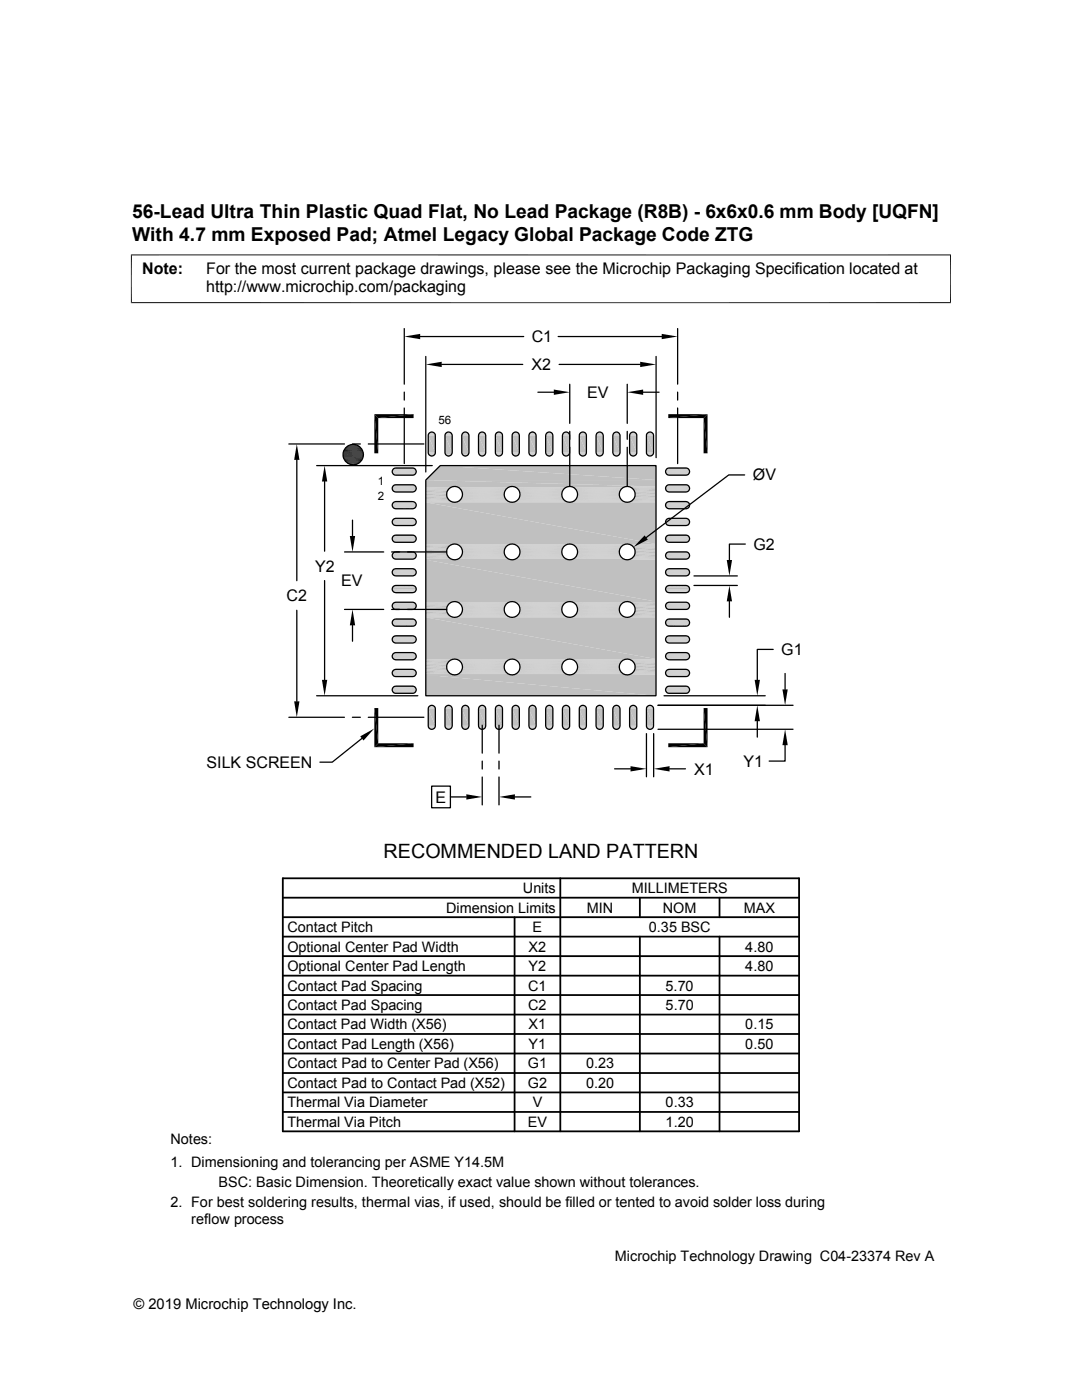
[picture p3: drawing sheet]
<svg xmlns="http://www.w3.org/2000/svg" width="216mm" height="279mm" viewBox="0 0 216 279" stroke-linecap="round" stroke-linejoin="round" font-family="sans-serif">
<defs><g id="words">
<text font-size="3.9" x="76.5" y="171.1">RECOMMENDED LAND PATTERN</text>
<g font-size="3.8">
<text x="26.4" y="43.5">56-Lead Ultra Thin Plastic Quad Flat, No Lead Package (R8B) - 6x6x0.6 mm Body [UQFN]</text>
<text x="26.4" y="48">With 4.7 mm Exposed Pad; Atmel Legacy Global Package Code ZTG</text>
</g>
<g font-size="3.2">
<text x="28.4" y="54.6">Note:</text>
<text x="41.1" y="58.3">http://www.microchip.com/packaging</text>
<text x="41.1" y="54.6">For the most current package drawings, please see the Microchip Packaging Specification located at</text>
<text x="106.1" y="68.3">C1</text>
<text x="106.1" y="73.9">X2</text>
<text x="117.2" y="79.4">EV</text>
<text x="150.2" y="95.9">ØV</text>
<text x="150.3" y="109.7">G2</text>
<text x="57.2" y="120">C2</text>
<text x="62.9" y="114.1">Y2</text>
<text x="68.1" y="117">EV</text>
<text x="155.9" y="130.7">G1</text>
<text x="41.2" y="153.2">SILK SCREEN</text>
<text x="138.5" y="154.6">X1</text>
<text x="148.4" y="153">Y1</text>
<text x="86.9" y="160.2">E</text>
</g>
<g font-size="2.9">
<text x="104.3" y="178.2">Units</text>
<text x="126" y="178.2">MILLIMETERS</text>
<text x="89" y="182.1">Dimension Limits</text>
<text x="117.1" y="182.1">MIN</text>
<text x="132.3" y="182.1">NOM</text>
<text x="148.4" y="182.1">MAX</text>
<text x="57.3" y="189.9">Optional Center Pad Width</text>
<text x="57.3" y="186">Contact Pitch</text>
<text x="105.5" y="189.9">X2</text>
<text x="106.3" y="186">E</text>
<text x="129.5" y="186">0.35 BSC</text>
<text x="148.7" y="189.9">4.80</text>
<text x="57.3" y="193.8">Optional Center Pad Length</text>
<text x="57.3" y="197.7">Contact Pad Spacing</text>
<text x="105.4" y="197.7">C1</text>
<text x="105.5" y="193.8">Y2</text>
<text x="132.8" y="197.7">5.70</text>
<text x="148.7" y="193.8">4.80</text>
<text x="57.3" y="201.6">Contact Pad Spacing</text>
<text x="105.4" y="201.6">C2</text>
<text x="132.8" y="201.6">5.70</text>
<text x="57.3" y="209.3">Contact Pad Length (X56)</text>
<text x="57.3" y="205.4">Contact Pad Width (X56)</text>
<text x="105.5" y="209.3">Y1</text>
<text x="105.5" y="205.4">X1</text>
<text x="148.7" y="209.3">0.50</text>
<text x="148.7" y="205.4">0.15</text>
<text x="57.3" y="213.2">Contact Pad to Center Pad (X56)</text>
<text x="105.3" y="213.2">G1</text>
<text x="116.9" y="213.2">0.23</text>
<text x="57.3" y="217.1">Contact Pad to Contact Pad (X52)</text>
<text x="57.3" y="221">Thermal Via Diameter</text>
<text x="105.3" y="217.1">G2</text>
<text x="106.3" y="221">V</text>
<text x="116.9" y="217.1">0.20</text>
<text x="132.8" y="221">0.33</text>
<text x="57.3" y="224.9">Thermal Via Pitch</text>
<text x="105.3" y="224.9">EV</text>
<text x="132.8" y="224.9">1.20</text>
<text x="34" y="228.3">Notes:</text>
<text x="34" y="232.9">1. Dimensioning and tolerancing per ASME Y14.5M</text>
<text x="43.6" y="236.9">BSC: Basic Dimension. Theoretically exact value shown without tolerances.</text>
<text x="34" y="241">2. For best soldering results, thermal vias, if used, should be filled or tented to avoid solder loss during</text>
<text x="38.1" y="244.3">reflow process</text>
<text x="122.7" y="251.7">Microchip Technology Drawing C04-23374 Rev A</text>
<text x="26.6" y="261.3">© 2019 Microchip Technology Inc.</text>
</g>
<g font-size="2.3">
<text x="87.5" y="84.6">56</text>
<text x="75.4" y="96.7">1</text>
<text x="75.4" y="99.8">2</text>
</g>
</g></defs>
<g fill="#c0c0c0">
<path d="M86 86.2h.3z"/>
<path d="M89.4 86.2h.2z"/>
<path d="M92.7 86.2h.3z"/>
<path d="M96.1 86.2h.2z"/>
<path d="M99.4 86.2h.3z"/>
<path d="M102.8 86.2h.2z"/>
<path d="M106.1 86.2h.3z"/>
<path d="M109.5 86.2h.2z"/>
<path d="M112.8 86.2h.3z"/>
<path d="M116.2 86.2h.2z"/>
<path d="M119.5 86.2h.3z"/>
<path d="M122.9 86.2h.2z"/>
<path d="M126.2 86.2h.3z"/>
<path d="M129.6 86.2h.2z"/>
<path d="M129.5 86.3h.4z"/>
<path d="M129.6 86.2l.3 .1z"/>
<path d="M126.1 86.3h.5z"/>
<path d="M126.2 86.2l.4 .1z"/>
<path d="M122.7 86.3h.6z"/>
<path d="M122.9 86.2l.4 .1z"/>
<path d="M119.4 86.3h.5z"/>
<path d="M119.5 86.2l.4 .1z"/>
<path d="M116.1 86.3h.4z"/>
<path d="M116.2 86.2l.3 .1z"/>
<path d="M112.7 86.3h.5z"/>
<path d="M112.8 86.2l.4 .1z"/>
<path d="M109.4 86.3h.5z"/>
<path d="M109.5 86.2l.4 .1z"/>
<path d="M106 86.3h.5z"/>
<path d="M106.1 86.2l.4 .1z"/>
<path d="M102.7 86.3h.4z"/>
<path d="M102.8 86.2l.3 .1z"/>
<path d="M99.3 86.3h.5z"/>
<path d="M99.4 86.2l.4 .1z"/>
<path d="M96 86.3h.5z"/>
<path d="M96.1 86.2l.4 .1z"/>
<path d="M92.6 86.3h.5z"/>
<path d="M92.7 86.2l.4 .1z"/>
<path d="M89.3 86.3h.4z"/>
<path d="M89.4 86.2l.3 .1z"/>
<path d="M85.9 86.3h.5z"/>
<path d="M86 86.2l.4 .1z"/>
<path d="M129.3 86.3h.7z"/>
<path d="M129.5 86.3h.5z"/>
<path d="M126 86.3h.7z"/>
<path d="M126.1 86.3h.6z"/>
<path d="M122.6 86.3h.8z"/>
<path d="M122.7 86.3h.7z"/>
<path d="M119.3 86.3h.7z"/>
<path d="M119.4 86.3h.6z"/>
<path d="M116 86.3h.7z"/>
<path d="M116.1 86.3h.6z"/>
<path d="M112.6 86.3h.7z"/>
<path d="M112.7 86.3h.6z"/>
<path d="M109.2 86.3h.8z"/>
<path d="M109.4 86.3h.6z"/>
<path d="M105.9 86.3h.7z"/>
<path d="M106 86.3h.6z"/>
<path d="M102.6 86.3h.7z"/>
<path d="M102.7 86.3h.6z"/>
<path d="M99.2 86.3h.7z"/>
<path d="M99.3 86.3h.6z"/>
<path d="M95.8 86.3h.8z"/>
<path d="M96 86.3h.6z"/>
<path d="M92.5 86.3h.7z"/>
<path d="M92.6 86.3h.6z"/>
<path d="M89.2 86.3h.7z"/>
<path d="M89.3 86.3h.6z"/>
<path d="M85.8 86.3h.7z"/>
<path d="M85.9 86.3h.6z"/>
<path d="M105.9 86.3h.8z"/>
<path d="M129.2 86.4h1z"/>
<path d="M129.3 86.3l.9 .1z"/>
<path d="M125.9 86.4h.9z"/>
<path d="M126 86.3l.8 .1z"/>
<path d="M122.5 86.4h1z"/>
<path d="M122.6 86.3l.9 .1z"/>
<path d="M119.2 86.4h.9z"/>
<path d="M119.3 86.3l.8 .1z"/>
<path d="M115.8 86.4h1z"/>
<path d="M116 86.3l.8 .1z"/>
<path d="M112.5 86.4h.9z"/>
<path d="M112.6 86.3l.8 .1z"/>
<path d="M109.1 86.4h1z"/>
<path d="M109.2 86.3l.9 .1z"/>
<path d="M105.8 86.4h.9z"/>
<path d="M105.9 86.3l.8 .1z"/>
<path d="M102.4 86.4h1z"/>
<path d="M102.6 86.3l.8 .1z"/>
<path d="M99.1 86.4h.9z"/>
<path d="M99.2 86.3l.8 .1z"/>
<path d="M95.7 86.4h1z"/>
<path d="M95.8 86.3l.9 .1z"/>
<path d="M92.4 86.4h.9z"/>
<path d="M92.5 86.3l.8 .1z"/>
<path d="M89 86.4h1z"/>
<path d="M89.2 86.3l.8 .1z"/>
<path d="M85.7 86.4h.9z"/>
<path d="M85.8 86.3l.8 .1z"/>
<path d="M105.8 86.4h1z"/>
<path d="M129.2 86.4l1.1 .1h-1.1z"/>
<path d="M129.2 86.4l1.1 .1z"/>
<path d="M125.9 86.4l1 .1h-1.1z"/>
<path d="M125.9 86.4l1 .1z"/>
<path d="M122.5 86.4l1 .1h-1.1z"/>
<path d="M122.5 86.4l1 .1z"/>
<path d="M119.2 86.4l1 .1h-1.1z"/>
<path d="M119.2 86.4l1 .1z"/>
<path d="M115.8 86.4l1.1 .1h-1.1z"/>
<path d="M115.8 86.4l1.1 .1z"/>
<path d="M112.5 86.4l1 .1h-1.1z"/>
<path d="M112.5 86.4l1 .1z"/>
<path d="M109.1 86.4l1.1 .1h-1.1z"/>
<path d="M109.1 86.4l1.1 .1z"/>
<path d="M105.7 86.4l1.1 .1z"/>
<path d="M102.4 86.4l1.1 .1h-1.1z"/>
<path d="M102.4 86.4l1.1 .1z"/>
<path d="M99.1 86.4l1 .1h-1.1z"/>
<path d="M99.1 86.4l1 .1z"/>
<path d="M95.7 86.4l1.1 .1h-1.1z"/>
<path d="M95.7 86.4l1.1 .1z"/>
<path d="M92.4 86.4l1 .1h-1.1z"/>
<path d="M92.4 86.4l1 .1z"/>
<path d="M89 86.4l1.1 .1h-1.1z"/>
<path d="M89 86.4l1.1 .1z"/>
<path d="M85.7 86.4l1 .1h-1.1z"/>
<path d="M85.7 86.4l1 .1z"/>
<path d="M105.7 86.5l1.1 .1z"/>
<path d="M129.2 86.5l1.1 .1h-1.2z"/>
<path d="M129.2 86.5l1.1 .1z"/>
<path d="M125.8 86.5l1.2 .1h-1.3z"/>
<path d="M125.8 86.5l1.2 .1z"/>
<path d="M122.4 86.5l1.2 .1h-1.2z"/>
<path d="M122.4 86.5l1.2 .1z"/>
<path d="M119.1 86.5l1.2 .1h-1.3z"/>
<path d="M119.1 86.5l1.2 .1z"/>
<path d="M115.8 86.5l1.1 .1h-1.2z"/>
<path d="M115.8 86.5l1.1 .1z"/>
<path d="M112.4 86.5l1.2 .1h-1.3z"/>
<path d="M112.4 86.5l1.2 .1z"/>
<path d="M109.1 86.5l1.1 .1h-1.2z"/>
<path d="M109.1 86.5l1.1 .1z"/>
<path d="M105.7 86.6h1.2z"/>
<path d="M102.4 86.5l1.1 .1h-1.2z"/>
<path d="M102.4 86.5l1.1 .1z"/>
<path d="M99 86.5l1.2 .1h-1.3z"/>
<path d="M99 86.5l1.2 .1z"/>
<path d="M95.7 86.5l1.1 .1h-1.2z"/>
<path d="M95.7 86.5l1.1 .1z"/>
<path d="M92.3 86.5l1.2 .1h-1.3z"/>
<path d="M92.3 86.5l1.2 .1z"/>
<path d="M89 86.5l1.1 .1h-1.2z"/>
<path d="M89 86.5l1.1 .1z"/>
<path d="M85.6 86.5l1.2 .1h-1.3z"/>
<path d="M85.6 86.5l1.2 .1z"/>
<path d="M105.6 86.6l1.3 .1z"/>
<path d="M129.1 86.6l1.3 .1h-1.4z"/>
<path d="M129.1 86.6h1.2l.1 .1z"/>
<path d="M125.7 86.6l1.3 .1h-1.3z"/>
<path d="M125.7 86.6h1.3v.1z"/>
<path d="M122.4 86.6l1.3 .1h-1.4z"/>
<path d="M122.4 86.6h1.2l.1 .1z"/>
<path d="M119 86.6l1.3 .1h-1.3z"/>
<path d="M119 86.6h1.3v.1z"/>
<path d="M115.7 86.6l1.3 .1h-1.4z"/>
<path d="M115.7 86.6h1.2l.1 .1z"/>
<path d="M112.3 86.6l1.3 .1h-1.3z"/>
<path d="M112.3 86.6h1.3v.1z"/>
<path d="M109 86.6l1.3 .1h-1.4z"/>
<path d="M109 86.6h1.2l.1 .1z"/>
<path d="M105.6 86.7h1.3z"/>
<path d="M102.3 86.6l1.3 .1h-1.4z"/>
<path d="M102.3 86.6h1.2l.1 .1z"/>
<path d="M98.9 86.6l1.3 .1h-1.3z"/>
<path d="M98.9 86.6h1.3v.1z"/>
<path d="M95.6 86.6l1.3 .1h-1.4z"/>
<path d="M95.6 86.6h1.2l.1 .1z"/>
<path d="M92.2 86.6l1.3 .1h-1.3z"/>
<path d="M92.2 86.6h1.3v.1z"/>
<path d="M88.9 86.6l1.3 .1h-1.4z"/>
<path d="M88.9 86.6h1.2l.1 .1z"/>
<path d="M85.5 86.6l1.3 .1h-1.3z"/>
<path d="M85.5 86.6h1.3v.1z"/>
<path d="M105.6 86.7l1.4 .1h-1.4z"/>
<path d="M105.6 86.7h1.3l.1 .1z"/>
<path d="M129 86.7l1.4 .1h-1.4z"/>
<path d="M129 86.7h1.4v.1z"/>
<path d="M125.7 86.7l1.4 .1h-1.5z"/>
<path d="M125.7 86.7h1.3l.1 .1z"/>
<path d="M122.3 86.7l1.4 .1h-1.4z"/>
<path d="M122.3 86.7h1.4v.1z"/>
<path d="M119 86.7l1.4 .1h-1.5z"/>
<path d="M119 86.7h1.3l.1 .1z"/>
<path d="M115.6 86.7l1.4 .1h-1.4z"/>
<path d="M115.6 86.7h1.4v.1z"/>
<path d="M112.3 86.7l1.4 .1h-1.5z"/>
<path d="M112.3 86.7h1.3l.1 .1z"/>
<path d="M108.9 86.7l1.4 .1h-1.4z"/>
<path d="M108.9 86.7h1.4v.1z"/>
<path d="M105.6 86.8h1.4z"/>
<path d="M102.2 86.7l1.4 .1h-1.4z"/>
<path d="M102.2 86.7h1.4v.1z"/>
<path d="M98.9 86.7l1.4 .1h-1.5z"/>
<path d="M98.9 86.7h1.3l.1 .1z"/>
<path d="M95.5 86.7l1.4 .1h-1.4z"/>
<path d="M95.5 86.7h1.4v.1z"/>
<path d="M92.2 86.7l1.4 .1h-1.4z"/>
<path d="M92.2 86.7h1.3l.1 .1z"/>
<path d="M88.8 86.7l1.4 .1h-1.4z"/>
<path d="M88.8 86.7h1.4v.1z"/>
<path d="M85.5 86.7l1.4 .1h-1.5z"/>
<path d="M85.5 86.7h1.3l.1 .1z"/>
<path d="M129 86.8l1.4 .1h-1.4z"/>
<path d="M129 86.8h1.4v.1z"/>
<path d="M125.6 86.8l1.5 .1h-1.5z"/>
<path d="M125.6 86.8h1.5v.1z"/>
<path d="M122.3 86.8l1.4 .1h-1.4z"/>
<path d="M122.3 86.8h1.4v.1z"/>
<path d="M118.9 86.8l1.5 .1h-1.5z"/>
<path d="M118.9 86.8h1.5v.1z"/>
<path d="M115.6 86.8l1.4 .1h-1.4z"/>
<path d="M115.6 86.8h1.4v.1z"/>
<path d="M112.2 86.8l1.5 .1h-1.5z"/>
<path d="M112.2 86.8h1.5v.1z"/>
<path d="M108.9 86.8l1.4 .1h-1.4z"/>
<path d="M108.9 86.8h1.4v.1z"/>
<path d="M105.5 86.8l1.5 .1h-1.5z"/>
<path d="M105.5 86.8h1.5v.1z"/>
<path d="M102.2 86.8l1.4 .1h-1.4z"/>
<path d="M102.2 86.8h1.4v.1z"/>
<path d="M98.8 86.8l1.5 .1h-1.5z"/>
<path d="M98.8 86.8h1.5v.1z"/>
<path d="M95.5 86.8l1.4 .1h-1.4z"/>
<path d="M95.5 86.8h1.4v.1z"/>
<path d="M92.2 86.8l1.4 .1h-1.5z"/>
<path d="M92.2 86.8h1.4v.1z"/>
<path d="M88.8 86.8l1.4 .1h-1.4z"/>
<path d="M88.8 86.8h1.4v.1z"/>
<path d="M85.4 86.8l1.5 .1h-1.5z"/>
<path d="M85.4 86.8h1.5v.1z"/>
<path d="M129 86.9l1.4 3.4h-1.4z"/>
<path d="M129 86.9h1.4v3.4z"/>
<path d="M125.6 86.9l1.5 3.4h-1.5z"/>
<path d="M125.6 86.9h1.5v3.4z"/>
<path d="M122.3 86.9l1.4 3.4h-1.4z"/>
<path d="M122.3 86.9h1.4v3.4z"/>
<path d="M118.9 86.9l1.5 3.4h-1.5z"/>
<path d="M118.9 86.9h1.5v3.4z"/>
<path d="M115.6 86.9l1.4 3.4h-1.4z"/>
<path d="M115.6 86.9h1.4v3.4z"/>
<path d="M112.2 86.9l1.5 3.4h-1.5z"/>
<path d="M112.2 86.9h1.5v3.4z"/>
<path d="M108.9 86.9l1.4 3.4h-1.4z"/>
<path d="M108.9 86.9h1.4v3.4z"/>
<path d="M105.5 86.9l1.5 3.4h-1.5z"/>
<path d="M105.5 86.9h1.5v3.4z"/>
<path d="M102.2 86.9l1.4 3.4h-1.4z"/>
<path d="M102.2 86.9h1.4v3.4z"/>
<path d="M98.8 86.9l1.5 3.4h-1.5z"/>
<path d="M98.8 86.9h1.5v3.4z"/>
<path d="M95.5 86.9l1.4 3.4h-1.4z"/>
<path d="M95.5 86.9h1.4v3.4z"/>
<path d="M92.1 86.9l1.5 3.4h-1.5z"/>
<path d="M92.1 86.9h1.5v3.4z"/>
<path d="M88.8 86.9l1.4 3.4h-1.4z"/>
<path d="M88.8 86.9h1.4v3.4z"/>
<path d="M85.4 86.9l1.5 3.4h-1.5z"/>
<path d="M85.4 86.9h1.5v3.4z"/>
<path d="M129 90.3l1.4 .1h-1.4z"/>
<path d="M129 90.3h1.4v.1z"/>
<path d="M125.6 90.3l1.5 .1h-1.5z"/>
<path d="M125.6 90.3h1.5v.1z"/>
<path d="M122.3 90.3l1.4 .1h-1.4z"/>
<path d="M122.3 90.3h1.4v.1z"/>
<path d="M118.9 90.3l1.5 .1h-1.5z"/>
<path d="M118.9 90.3h1.5v.1z"/>
<path d="M115.6 90.3l1.4 .1h-1.4z"/>
<path d="M115.6 90.3h1.4v.1z"/>
<path d="M112.2 90.3l1.5 .1h-1.5z"/>
<path d="M112.2 90.3h1.5v.1z"/>
<path d="M108.9 90.3l1.4 .1h-1.4z"/>
<path d="M108.9 90.3h1.4v.1z"/>
<path d="M105.5 90.3l1.5 .1h-1.5z"/>
<path d="M105.5 90.3h1.5v.1z"/>
<path d="M102.2 90.3l1.4 .1h-1.4z"/>
<path d="M102.2 90.3h1.4v.1z"/>
<path d="M98.8 90.3l1.5 .1h-1.5z"/>
<path d="M98.8 90.3h1.5v.1z"/>
<path d="M95.5 90.3l1.4 .1h-1.4z"/>
<path d="M95.5 90.3h1.4v.1z"/>
<path d="M92.1 90.3l1.5 .1h-1.4z"/>
<path d="M92.1 90.3h1.5v.1z"/>
<path d="M88.8 90.3l1.4 .1h-1.4z"/>
<path d="M88.8 90.3h1.4v.1z"/>
<path d="M85.4 90.3l1.5 .1h-1.5z"/>
<path d="M85.4 90.3h1.5v.1z"/>
<path d="M108.9 90.4h1.4z"/>
<path d="M92.2 90.4h1.4z"/>
<path d="M88.8 90.4h1.4z"/>
<path d="M129 90.4l1.4 .1h-1.4z"/>
<path d="M129 90.4h1.4v.1z"/>
<path d="M125.6 90.4l1.4 .1h-1.3z"/>
<path d="M125.6 90.4h1.5l-.1 .1z"/>
<path d="M122.3 90.4l1.4 .1h-1.4z"/>
<path d="M122.3 90.4h1.4v.1z"/>
<path d="M118.9 90.4l1.4 .1h-1.3z"/>
<path d="M118.9 90.4h1.5l-.1 .1z"/>
<path d="M115.6 90.4l1.4 .1h-1.4z"/>
<path d="M115.6 90.4h1.4v.1z"/>
<path d="M112.2 90.4l1.4 .1h-1.3z"/>
<path d="M112.2 90.4h1.5l-.1 .1z"/>
<path d="M108.9 90.4l1.4 .1h-1.4z"/>
<path d="M108.9 90.4h1.4v.1z"/>
<path d="M105.5 90.4l1.4 .1h-1.3z"/>
<path d="M105.5 90.4h1.5l-.1 .1z"/>
<path d="M102.2 90.4l1.4 .1h-1.4z"/>
<path d="M102.2 90.4h1.4v.1z"/>
<path d="M98.8 90.4l1.4 .1h-1.3z"/>
<path d="M98.8 90.4h1.5l-.1 .1z"/>
<path d="M95.5 90.4l1.4 .1h-1.4z"/>
<path d="M95.5 90.4h1.4v.1z"/>
<path d="M92.2 90.4l1.3 .1h-1.3z"/>
<path d="M92.2 90.4h1.4l-.1 .1z"/>
<path d="M88.8 90.4l1.4 .1h-1.4z"/>
<path d="M88.8 90.4h1.4v.1z"/>
<path d="M85.4 90.4l1.4 .1h-1.3z"/>
<path d="M85.4 90.4h1.5l-.1 .1z"/>
<path d="M108.9 90.5l1.4 .1z"/>
<path d="M108.9 90.5h1.4z"/>
<path d="M92.2 90.5l1.3 .1z"/>
<path d="M92.2 90.5h1.3z"/>
<path d="M88.8 90.5l1.4 .1z"/>
<path d="M88.8 90.5h1.4z"/>
<path d="M129 90.5l1.3 .2h-1.2z"/>
<path d="M129 90.5h1.4l-.1 .2z"/>
<path d="M125.7 90.5l1.3 .2h-1.3z"/>
<path d="M125.7 90.5h1.3v.2z"/>
<path d="M122.3 90.5l1.3 .2h-1.2z"/>
<path d="M122.3 90.5h1.4l-.1 .2z"/>
<path d="M119 90.5l1.3 .2h-1.3z"/>
<path d="M119 90.5h1.3v.2z"/>
<path d="M115.6 90.5l1.3 .2h-1.2z"/>
<path d="M115.6 90.5h1.4l-.1 .2z"/>
<path d="M112.3 90.5l1.3 .2h-1.3z"/>
<path d="M112.3 90.5h1.3v.2z"/>
<path d="M108.9 90.6l1.3 .1z"/>
<path d="M108.9 90.6h1.4z"/>
<path d="M105.6 90.5l1.3 .2h-1.3z"/>
<path d="M105.6 90.5h1.3v.2z"/>
<path d="M102.2 90.5l1.3 .2h-1.2z"/>
<path d="M102.2 90.5h1.4l-.1 .2z"/>
<path d="M98.9 90.5l1.3 .2h-1.3z"/>
<path d="M98.9 90.5h1.3v.2z"/>
<path d="M95.5 90.5l1.3 .2h-1.2z"/>
<path d="M95.5 90.5h1.4l-.1 .2z"/>
<path d="M92.2 90.6l1.3 .1z"/>
<path d="M92.2 90.6h1.3z"/>
<path d="M88.8 90.6l1.3 .1z"/>
<path d="M88.8 90.6h1.4z"/>
<path d="M85.5 90.5l1.3 .2h-1.3z"/>
<path d="M85.5 90.5h1.3v.2z"/>
<path d="M109 90.7h1.2z"/>
<path d="M92.2 90.7h1.3z"/>
<path d="M88.9 90.7h1.2z"/>
<path d="M129.1 90.7h1.2z"/>
<path d="M125.7 90.7h1.2z"/>
<path d="M125.7 90.7h1.3z"/>
<path d="M122.4 90.7h1.1z"/>
<path d="M122.4 90.7h1.2z"/>
<path d="M119 90.7h1.2z"/>
<path d="M119 90.7h1.3z"/>
<path d="M115.7 90.7h1.2z"/>
<path d="M112.3 90.7h1.2z"/>
<path d="M112.3 90.7h1.3z"/>
<path d="M105.6 90.7h1.2z"/>
<path d="M105.6 90.7h1.3z"/>
<path d="M102.3 90.7h1.2z"/>
<path d="M98.9 90.7h1.2z"/>
<path d="M98.9 90.7h1.3z"/>
<path d="M95.6 90.7h1.2z"/>
<path d="M92.3 90.7h1.1z"/>
<path d="M92.3 90.7h1.2z"/>
<path d="M85.5 90.7h1.2z"/>
<path d="M85.5 90.7h1.3z"/>
<path d="M109.1 90.7l1 .1z"/>
<path d="M109.1 90.7h1.1z"/>
<path d="M92.3 90.7l1.1 .1z"/>
<path d="M89 90.7l1 .1z"/>
<path d="M89 90.7h1.1z"/>
<path d="M129.2 90.7l1 .1z"/>
<path d="M129.2 90.7h1.1l-.1 .1z"/>
<path d="M125.8 90.7l1 .1z"/>
<path d="M125.8 90.7h1.1l-.1 .1z"/>
<path d="M122.4 90.7l1.1 .1z"/>
<path d="M122.4 90.7h1.1v.1z"/>
<path d="M119.1 90.7l1 .1z"/>
<path d="M119.1 90.7h1.1l-.1 .1z"/>
<path d="M115.8 90.7l1 .1z"/>
<path d="M115.8 90.7h1.1l-.1 .1z"/>
<path d="M112.4 90.7l1 .1z"/>
<path d="M112.4 90.7h1.1l-.1 .1z"/>
<path d="M109.1 90.8h1z"/>
<path d="M105.7 90.7l1 .1z"/>
<path d="M105.7 90.7h1.1l-.1 .1z"/>
<path d="M102.4 90.7l1 .1z"/>
<path d="M102.4 90.7h1.1l-.1 .1z"/>
<path d="M99 90.7l1 .1z"/>
<path d="M99 90.7h1.1l-.1 .1z"/>
<path d="M95.7 90.7l1 .1z"/>
<path d="M95.7 90.7h1.1l-.1 .1z"/>
<path d="M92.4 90.8h.9z"/>
<path d="M92.4 90.8h1z"/>
<path d="M89 90.8h1z"/>
<path d="M85.6 90.7l1 .1z"/>
<path d="M85.6 90.7h1.1l-.1 .1z"/>
<path d="M109.2 90.8l.8 .1z"/>
<path d="M109.2 90.8h.9z"/>
<path d="M92.4 90.8l.9 .1z"/>
<path d="M89 90.8l.9 .1z"/>
<path d="M129.2 90.8l.8 .1z"/>
<path d="M129.2 90.8h1z"/>
<path d="M125.9 90.8l.8 .1z"/>
<path d="M125.9 90.8h.9z"/>
<path d="M122.5 90.8l.9 .1z"/>
<path d="M122.5 90.8h1z"/>
<path d="M119.2 90.8l.8 .1z"/>
<path d="M119.2 90.8h.9z"/>
<path d="M115.8 90.8l.9 .1z"/>
<path d="M115.8 90.8h1z"/>
<path d="M112.5 90.8l.8 .1z"/>
<path d="M112.5 90.8h.9z"/>
<path d="M109.2 90.9h.8z"/>
<path d="M105.8 90.8l.8 .1z"/>
<path d="M105.8 90.8h.9z"/>
<path d="M102.4 90.8l.9 .1z"/>
<path d="M102.4 90.8h1z"/>
<path d="M99.1 90.8l.8 .1z"/>
<path d="M99.1 90.8h.9z"/>
<path d="M95.7 90.8l.9 .1z"/>
<path d="M95.7 90.8h1z"/>
<path d="M92.5 90.9h.7z"/>
<path d="M92.5 90.9h.8z"/>
<path d="M89.1 90.9h.8z"/>
<path d="M85.7 90.8l.8 .1z"/>
<path d="M85.7 90.8h.9z"/>
<path d="M109.2 90.9l.7 .1z"/>
<path d="M92.5 90.9l.6 .1z"/>
<path d="M89.2 90.9l.6 .1z"/>
<path d="M89.2 90.9h.7z"/>
<path d="M129.3 90.9l.6 .1z"/>
<path d="M129.3 90.9h.7z"/>
<path d="M126 90.9l.6 .1z"/>
<path d="M126 90.9h.7z"/>
<path d="M122.6 90.9l.7 .1z"/>
<path d="M122.6 90.9h.8z"/>
<path d="M119.3 90.9l.6 .1z"/>
<path d="M119.3 90.9h.7z"/>
<path d="M116 90.9l.5 .1z"/>
<path d="M116 90.9h.7z"/>
<path d="M112.6 90.9l.6 .1z"/>
<path d="M112.6 90.9h.7z"/>
<path d="M109.3 91h.6z"/>
<path d="M105.9 90.9l.6 .1z"/>
<path d="M105.9 90.9h.7z"/>
<path d="M102.6 90.9l.5 .1z"/>
<path d="M102.6 90.9h.7z"/>
<path d="M99.2 90.9l.6 .1z"/>
<path d="M99.2 90.9h.7z"/>
<path d="M95.8 90.9l.7 .1z"/>
<path d="M95.8 90.9h.8z"/>
<path d="M92.6 91h.5z"/>
<path d="M89.2 91h.5z"/>
<path d="M89.2 91h.6z"/>
<path d="M85.8 90.9l.6 .1z"/>
<path d="M85.8 90.9h.7z"/>
<path d="M109.4 91h.3z"/>
<path d="M109.4 91h.5z"/>
<path d="M92.6 91h.4z"/>
<path d="M89.3 91h.3z"/>
<path d="M89.3 91h.4z"/>
<path d="M86 91h.3z"/>
<path d="M89.4 91h.2z"/>
<path d="M92.8 91h.2z"/>
<path d="M96.1 91h.2z"/>
<path d="M99.4 91h.3z"/>
<path d="M102.8 91h.2z"/>
<path d="M106.1 91h.3z"/>
<path d="M109.5 91h.2z"/>
<path d="M112.8 91h.3z"/>
<path d="M116.2 91h.2z"/>
<path d="M119.5 91h.3z"/>
<path d="M122.9 91h.2z"/>
<path d="M126.2 91h.3z"/>
<path d="M129.6 91h.2z"/>
<path d="M129.5 91h.3z"/>
<path d="M129.5 91h.4z"/>
<path d="M126.1 91h.4z"/>
<path d="M126.1 91h.5z"/>
<path d="M122.7 91h.4z"/>
<path d="M122.7 91h.6z"/>
<path d="M119.4 91h.4z"/>
<path d="M119.4 91h.5z"/>
<path d="M116.1 91h.3z"/>
<path d="M116.1 91h.4z"/>
<path d="M112.7 91h.4z"/>
<path d="M112.7 91h.5z"/>
<path d="M106 91h.4z"/>
<path d="M106 91h.5z"/>
<path d="M102.7 91h.3z"/>
<path d="M102.7 91h.4z"/>
<path d="M99.3 91h.4z"/>
<path d="M99.3 91h.5z"/>
<path d="M96 91h.3z"/>
<path d="M96 91h.5z"/>
<path d="M92.7 91h.3z"/>
<path d="M85.9 91h.4z"/>
<path d="M85.9 91h.5z"/>
</g>
<g fill="none" stroke="#c0c0c0" stroke-width=".2">
<path d="M78.3 94.1h4.8M78.3 94.2h4.8M78.3 93.9h4.7M78.3 94.3h4.7M78.3 93.8h4.7M78.3 94.4h4.7M78.4 94.5h4.6M78.4 93.7h4.6M78.4 94.6h4.5M78.4 93.6h4.5M78.5 93.5h4.3M78.5 94.7h4.3"/>
<path d="M78.6 94.8h4.1M78.6 93.5h4.1M78.7 94.8h3.9M78.7 93.4h3.9M78.9 93.4h3.6M132.8 94.1h4.8M132.8 94.2h4.8M132.8 93.9h4.8M132.8 94.3h4.8M132.9 93.8h4.6M132.9 94.4h4.6M132.9 94.5h4.6"/>
<path d="M132.9 93.7h4.6M133 93.6h4.4M133 94.6h4.4M133.1 93.5h4.2M133.1 94.7h4.2M133.2 94.8h4M133.2 93.5h4M133.3 93.4h3.8M133.3 94.8h3.8M133.4 93.4h3.6"/>
</g>
<g fill="#c0c0c0">
<path d="M87.8 92.9l43.1 2.9h-45.9z"/>
<path d="M87.8 92.9h43.1v2.9z"/>
</g>
<path d="M78.4 97h4.5M78.5 96.9h4.3M78.6 96.8h4.1M78.7 96.8h3.9M133 97h4.4M133.1 96.9h4.2M133.2 96.8h4M133.3 96.8h3.8" fill="none" stroke="#c0c0c0" stroke-width=".2"/>
<g fill="#c0c0c0">
<path d="M85 95.8l45.9 1.3h-45.9z"/>
<path d="M85 95.8h45.9v1.3z"/>
</g>
<g fill="none" stroke="#c0c0c0" stroke-width=".2">
<path d="M78.3 97.4h4.8M78.3 97.5h4.8M78.3 97.3h4.7M78.3 97.7h4.7M78.3 97.2h4.7M78.3 97.8h4.7M78.4 97.9h4.6M78.4 97.1h4.6M78.4 98h4.5M78.5 98.1h4.3M78.6 98.1h4.1M78.7 98.2h3.9"/>
<path d="M85 97.1h40.2M85 97.1h5.5M85 97.2h5.2M85 97.4h4.9M85 99.9h4.9M90.9 97.1h11.1M91.1 97.2h10.8M91.4 97.3h10.2M91.5 100h9.9M91.5 97.3h9.9M91.6 97.4h9.7M91.6 99.9h9.7"/>
<path d="M91.7 99.8h9.5M91.7 97.5h9.5M91.8 99.7h9.2M91.8 97.6h9.2M91.9 97.7h9M91.9 99.6h9M92 99.5h8.9M92 97.9h8.9M92.1 99.3h8.7M92.1 98h8.7M92.2 99.2h8.5M92.2 98.1h8.5"/>
<path d="M92.2 98.3h8.5M92.2 99h8.5M92.2 98.9h8.4M92.2 98.4h8.4M92.3 98.7h8.3M92.3 98.6h8.3M102.4 97.1h11.1M102.6 97.2h10.7M102.8 97.3h10.2M103 97.3h9.9M103 100h9.9M103.1 99.9h9.7"/>
<path d="M103.1 97.4h9.7M103.2 97.5h9.4M103.2 99.8h9.4M103.3 99.7h9.2M103.3 97.6h9.2M103.4 99.6h9M103.4 97.7h9M103.5 97.9h8.9M103.5 99.5h8.9M103.6 99.3h8.7M103.6 98h8.7M103.7 99.2h8.5"/>
<path d="M103.7 98.1h8.5M103.7 99h8.5M103.7 98.3h8.5M103.7 98.9h8.4M103.7 98.4h8.4M103.8 98.6h8.3M103.8 98.7h8.3M113.9 97.1h11M114 97.2h10.8M114.3 97.3h10.2M114.4 100h10M114.4 97.3h10"/>
<path d="M114.6 97.4h9.6M114.6 99.9h9.6M114.7 99.8h9.4M114.7 97.5h9.4M114.8 99.7h9.2M114.8 97.6h9.2M114.9 97.7h9M114.9 99.6h9M115 99.5h8.8M115 97.9h8.8M115.1 99.3h8.6M115.1 98h8.6"/>
<path d="M115.1 99.2h8.6M115.1 98.1h8.6M115.2 98.3h8.4M115.2 99h8.4M115.2 98.7h8.4M115.2 98.4h8.4M115.2 98.6h8.4M115.2 98.9h8.4M125.2 97.1h5.7M125.5 97.2h5.4M125.8 97.3h5.1M126.1 99.9h4.8"/>
<path d="M132.8 97.4h4.8M132.8 97.5h4.8M132.8 97.3h4.8M132.8 97.7h4.8M132.9 97.2h4.6M132.9 97.8h4.6M132.9 97.9h4.6M132.9 97.1h4.6M133 98h4.4M133.1 98.1h4.2M133.2 98.1h4M133.3 98.2h3.8"/>
<path d="M78.3 100.8h4.8M78.3 104.1h4.8M78.3 107.5h4.8M78.3 100.9h4.8M78.3 104.2h4.8M78.3 107.6h4.8M78.3 100.6h4.7M78.3 104h4.7M78.3 107.3h4.7M78.3 101h4.7M78.3 104.3h4.7M78.3 104.4h4.7"/>
<path d="M78.3 107.7h4.7M78.3 100.5h4.7M78.3 103.9h4.7M78.3 107.2h4.7M78.3 101.1h4.7M78.3 104.5h4.7M78.3 107.8h4.7M78.4 101.2h4.6M78.4 104.5h4.6M78.4 107.9h4.6M78.4 100.4h4.6M78.4 103.7h4.6"/>
<path d="M78.4 107.1h4.6M78.4 104.6h4.5M78.4 101.3h4.5M78.4 108h4.5M78.4 100.3h4.5M78.4 103.7h4.5M78.4 107h4.5M78.5 104.7h4.3M78.5 100.2h4.3M78.5 103.6h4.3M78.5 106.9h4.3M78.5 101.4h4.3"/>
<path d="M78.5 108.1h4.3M78.6 101.5h4.1M78.6 108.2h4.1M78.6 100.2h4.1M78.6 103.5h4.1M78.6 106.9h4.1M78.6 104.8h4.1M78.7 104.8h3.9M78.7 101.5h3.9M78.7 108.2h3.9M78.7 100.1h3.9M78.7 103.5h3.9"/>
<path d="M78.9 108.2h3.6M78.9 106.8h3.6M85 100.1h5.2M85 100.2h5.5M85 100.2h45.9M91.1 100.2h10.8M91.2 100.1h10.5M91.4 100.1h10.2M102.6 100.2h10.7M102.7 100.1h10.5M102.8 100.1h10.2M114 100.2h10.8"/>
<path d="M114.2 100.1h10.4M114.3 100.1h10.2M125.5 100.2h5.4M125.8 100h5.1M132.8 100.8h4.8M132.8 104.1h4.8M132.8 107.5h4.8M132.8 100.9h4.8M132.8 104.2h4.8M132.8 107.6h4.8M132.8 100.6h4.8M132.8 104h4.8"/>
<path d="M132.8 107.3h4.8M132.8 100.7h4.8M132.8 101h4.8M132.8 104.4h4.8M132.8 107.7h4.8M132.9 100.5h4.6M132.9 103.9h4.6M132.9 107.2h4.6M132.9 100.6h4.6M132.9 101.1h4.6M132.9 104.5h4.6M132.9 107.8h4.6"/>
<path d="M132.9 100.4h4.6M132.9 101.2h4.6M132.9 104.6h4.6M132.9 107.9h4.6M132.9 103.7h4.6M132.9 107.1h4.6M132.9 101.3h4.6M133 103.7h4.4M133 107h4.4M133 104.7h4.4M133 108h4.4M133 100.3h4.4"/>
<path d="M133 101.3h4.4M133.1 103.6h4.2M133.1 106.9h4.2M133.1 104.8h4.2M133.1 108.1h4.2M133.1 100.2h4.2M133.1 101.4h4.2M133.2 104.8h4M133.2 108.2h4M133.2 103.5h4M133.2 106.9h4M133.2 101.5h4"/>
<path d="M133.2 100.2h4M133.3 100.1h3.8M133.3 103.5h3.8M133.3 101.5h3.8M133.3 104.9h3.8M133.3 108.2h3.8M133.4 108.2h3.6M133.4 106.8h3.6"/>
</g>
<path d="M85 97.6h4.7M126.1 97.5h4.8" fill="none" stroke="#c0c0c0" stroke-width=".21"/>
<path d="M85 99.7h4.7M126.3 97.7h4.6M126.3 99.6h4.6" fill="none" stroke="#c0c0c0" stroke-width=".23"/>
<path d="M85 97.8h4.5M85 99.5h4.5M126.5 97.9h4.4" fill="none" stroke="#c0c0c0" stroke-width=".25"/>
<path d="M85 98.1h4.3M85 99.2h4.3M126.5 99.4h4.4" fill="none" stroke="#c0c0c0" stroke-width=".28"/>
<path d="M85 98.4h4.2M85 98.7h4.1M85 99h4.2M126.6 99.1h4.3M126.6 98.2h4.3M126.7 98.8h4.2M126.7 98.5h4.2" fill="none" stroke="#c0c0c0" stroke-width=".3"/>
<g fill="#c0c0c0">
<path d="M85 100.2l45.9 8.4h-45.9z"/>
<path d="M85 100.2h45.9v8.4z"/>
</g>
<g fill="none" stroke="#c0c0c0" stroke-width=".2">
<path d="M78.3 110.8h4.8M78.3 114.2h4.8M78.3 117.5h4.8M78.3 110.9h4.8M78.3 114.3h4.8M78.3 117.6h4.8M78.3 110.7h4.7M78.3 114h4.7M78.3 117.4h4.7M78.3 111.1h4.7M78.3 114.4h4.7M78.3 117.8h4.7"/>
<path d="M78.3 110.6h4.7M78.3 113.9h4.7M78.3 117.2h4.7M78.3 111.2h4.7M78.3 114.5h4.7M78.3 117.3h4.7M78.3 117.9h4.7M78.4 117.2h4.6M78.4 111.3h4.6M78.4 114.6h4.6M78.4 118h4.6M78.4 110.5h4.6"/>
<path d="M78.4 113.8h4.6M78.4 117.1h4.5M78.4 111.4h4.5M78.4 114.7h4.5M78.4 118.1h4.5M78.4 110.4h4.5M78.4 113.7h4.5M78.5 117h4.3M78.5 110.3h4.3M78.5 113.6h4.3M78.5 111.5h4.3M78.5 114.8h4.3"/>
<path d="M78.5 118.1h4.3M78.6 111.5h4.1M78.6 114.9h4.1M78.6 118.2h4.1M78.6 110.2h4.1M78.6 113.6h4.1M78.6 116.9h4.1M78.7 116.9h3.9M78.7 111.6h3.9M78.7 118.3h3.9M78.7 113.5h3.9M78.9 111.6h3.6"/>
<path d="M78.9 114.9h3.6M78.9 110.2h3.6M78.9 113.5h3.6M78.9 116.9h3.6M85 108.7h5.2M85 108.9h4.9M85 111.4h4.9M85 111.6h5.2M85 111.7h5.5M85 111.7h40.2M90.9 111.7h11.1M91.1 108.6h10.8"/>
<path d="M91.1 111.7h10.8M91.2 111.6h10.5M91.2 108.7h10.5M91.4 108.7h10.2M91.4 111.5h10.2M91.5 111.5h9.9M91.5 108.8h9.9M91.6 108.9h9.7M91.6 111.4h9.7M91.7 111.3h9.5M91.7 109h9.5M91.8 111.2h9.2"/>
<path d="M91.8 109.1h9.2M91.9 109.2h9M91.9 111.1h9M92 110.9h8.9M92 109.4h8.9M92.1 110.8h8.7M92.1 109.5h8.7M92.2 110.7h8.5M92.2 109.6h8.5M92.2 109.8h8.5M92.2 110.5h8.5M92.2 110.4h8.4"/>
<path d="M92.2 109.9h8.4M92.3 110.2h8.3M92.3 110.1h8.3M102.4 111.7h11.1M102.6 111.7h10.7M102.6 108.6h10.7M102.7 108.7h10.5M102.7 111.6h10.5M102.8 111.5h10.2M102.8 108.7h10.2M103 108.8h9.9M103 111.5h9.9"/>
<path d="M103.1 111.4h9.7M103.1 108.9h9.7M103.2 109h9.4M103.2 111.3h9.4M103.3 111.2h9.2M103.3 109.1h9.2M103.4 111.1h9M103.4 109.2h9M103.5 109.4h8.9M103.5 110.9h8.9M103.6 110.8h8.7M103.6 109.5h8.7"/>
<path d="M103.7 110.7h8.5M103.7 109.6h8.5M103.7 110.5h8.5M103.7 109.8h8.5M103.7 110.4h8.4M103.7 109.9h8.4M103.8 110.1h8.3M103.8 110.2h8.3M113.9 111.7h11M114 108.6h10.8M114 111.7h10.8M114.2 111.6h10.4"/>
<path d="M114.2 108.7h10.4M114.3 108.7h10.2M114.3 111.5h10.2M114.4 111.5h10M114.4 108.8h10M114.6 108.9h9.6M114.6 111.4h9.6M114.7 111.3h9.4M114.7 109h9.4M114.8 111.2h9.2M114.8 109.1h9.2M114.9 109.2h9"/>
<path d="M114.9 111.1h9M115 110.9h8.8M115 109.4h8.8M115.1 110.8h8.6M115.1 109.5h8.6M115.1 110.7h8.6M115.1 109.6h8.6M115.2 109.8h8.4M115.2 110.5h8.4M115.2 110.2h8.4M115.2 109.9h8.4M115.2 110.1h8.4"/>
<path d="M115.2 110.4h8.4M125.2 111.7h5.7M125.5 108.7h5.4M125.5 111.6h5.4M125.8 111.5h5.1M125.8 108.8h5.1M126.1 109h4.8M130.9 108.6h-45.9M132.8 110.8h4.8M132.8 114.2h4.8M132.8 117.5h4.8M132.8 110.9h4.8"/>
<path d="M132.8 114.3h4.8M132.8 117.6h4.8M132.8 110.7h4.8M132.8 114h4.8M132.8 117.4h4.8M132.8 111.1h4.8M132.8 114.4h4.8M132.8 117.7h4.8M132.8 117.8h4.8M132.9 110.6h4.6M132.9 113.9h4.6M132.9 117.2h4.6"/>
<path d="M132.9 111.2h4.6M132.9 114.5h4.6M132.9 117.3h4.6M132.9 117.8h4.6M132.9 117.9h4.6M132.9 111.3h4.6M132.9 114.6h4.6M132.9 110.5h4.6M132.9 113.8h4.6M132.9 118h4.6M132.9 117.1h4.6M133 110.4h4.4"/>
<path d="M133 113.7h4.4M133 111.4h4.4M133 114.7h4.4M133 117.1h4.4M133 118h4.4M133 117h4.4M133 118.1h4.4M133.1 110.3h4.2M133.1 113.6h4.2M133.1 117h4.2M133.1 111.5h4.2M133.1 114.8h4.2"/>
<path d="M133.1 118.1h4.2M133.1 118.2h4.2M133.2 111.5h4M133.2 114.9h4M133.2 110.2h4M133.2 113.6h4M133.2 116.9h4M133.2 116.9h3.9M133.2 118.2h3.9M133.3 113.5h3.8M133.3 111.6h3.8M133.4 111.6h3.6"/>
<path d="M133.4 114.9h3.6M133.4 118.3h3.6M133.4 110.2h3.6M133.4 113.5h3.6M133.4 116.9h3.6"/>
</g>
<path d="M85 109.1h4.7M126.3 109.2h4.6M126.3 111.1h4.6" fill="none" stroke="#c0c0c0" stroke-width=".23"/>
<path d="M85 109.3h4.5M85 111h4.5" fill="none" stroke="#c0c0c0" stroke-width=".25"/>
<path d="M85 109.6h4.3M85 110.7h4.3M126.5 109.4h4.4M126.5 110.9h4.4M126.6 110.6h4.3" fill="none" stroke="#c0c0c0" stroke-width=".28"/>
<path d="M85 109.9h4.2M85 110.2h4.1M85 110.4h4.2M126.6 109.7h4.3M126.7 110.3h4.2M126.7 110h4.2" fill="none" stroke="#c0c0c0" stroke-width=".3"/>
<path d="M85 111.2h4.7M126.1 111.3h4.8" fill="none" stroke="#c0c0c0" stroke-width=".21"/>
<g fill="#c0c0c0">
<path d="M85 111.7l45.9 8.4h-45.9z"/>
<path d="M85 111.7h45.9v8.4z"/>
</g>
<g fill="none" stroke="#c0c0c0" stroke-width=".2">
<path d="M78.3 120.8h4.8M78.3 124.2h4.8M78.3 127.6h4.8M78.3 130.9h4.8M78.3 121h4.8M78.3 124.3h4.8M78.3 127.7h4.8M78.3 131h4.8M78.3 120.7h4.7M78.3 124.1h4.7M78.3 127.4h4.7M78.3 130.8h4.7"/>
<path d="M78.3 121.1h4.7M78.3 124.4h4.7M78.3 127.5h4.7M78.3 127.8h4.7M78.3 131.1h4.7M78.3 131.2h4.7M78.3 120.6h4.7M78.3 124h4.7M78.3 127.3h4.7M78.3 130.7h4.7M78.3 121.2h4.7M78.3 124.6h4.7"/>
<path d="M78.3 127.9h4.7M78.3 131.3h4.7M78.4 127.2h4.6M78.4 121.3h4.6M78.4 124.7h4.6M78.4 128h4.6M78.4 131.3h4.6M78.4 120.5h4.6M78.4 123.9h4.6M78.4 130.5h4.6M78.4 131.4h4.5M78.4 127.2h4.5"/>
<path d="M78.4 127.1h4.5M78.4 121.4h4.5M78.4 124.8h4.5M78.4 128.1h4.5M78.4 120.4h4.5M78.4 123.8h4.5M78.4 130.5h4.5M78.5 131.5h4.3M78.5 120.3h4.3M78.5 123.7h4.3M78.5 130.4h4.3M78.5 127h4.3"/>
<path d="M78.5 121.5h4.3M78.5 124.9h4.3M78.5 128.2h4.3M78.6 127h4.1M78.6 121.6h4.1M78.6 124.9h4.1M78.6 128.3h4.1M78.6 120.3h4.1M78.6 123.6h4.1M78.6 130.3h4.1M78.7 121.6h3.9M78.7 124.9h3.9"/>
<path d="M78.7 128.3h3.9M78.7 120.2h3.9M78.7 123.6h3.9M78.7 130.3h3.9M78.7 126.9h3.9M78.9 120.2h3.6M85 120.1h45.9M85 120.1h5.5M85 120.2h5.2M85 120.4h4.9M85 122.9h4.9M85 123.1h5.2"/>
<path d="M85 123.2h5.5M90.9 123.2h11.1M91.1 120.1h10.8M91.2 123.1h10.5M91.2 120.2h10.5M91.4 120.2h10.2M91.4 123h10.2M91.5 123h9.9M91.5 120.3h9.9M91.6 120.4h9.7M91.6 122.9h9.7M91.7 122.8h9.5"/>
<path d="M91.7 120.5h9.5M91.8 122.7h9.2M91.8 120.6h9.2M91.9 120.7h9M91.9 122.5h9M92 122.4h8.9M92 120.8h8.9M92.1 122.3h8.7M92.1 121h8.7M92.2 122.1h8.5M92.2 121.1h8.5M92.2 121.3h8.5"/>
<path d="M92.2 122h8.5M92.2 121.8h8.4M92.2 121.4h8.4M92.3 121.7h8.3M92.3 121.5h8.3M102.4 123.2h11.1M102.6 120.1h10.7M102.7 120.2h10.5M102.7 123.1h10.5M102.8 123h10.2M102.8 120.2h10.2M103 120.3h9.9"/>
<path d="M103 123h9.9M103.1 122.9h9.7M103.1 120.4h9.7M103.2 120.5h9.4M103.2 122.8h9.4M103.3 122.7h9.2M103.3 120.6h9.2M103.4 122.5h9M103.4 120.7h9M103.5 120.8h8.9M103.5 122.4h8.9M103.6 122.3h8.7"/>
<path d="M103.6 121h8.7M103.7 122.1h8.5M103.7 121.1h8.5M103.7 122h8.5M103.7 121.3h8.5M103.7 121.8h8.4M103.7 121.4h8.4M103.8 121.5h8.3M103.8 121.7h8.3M113.9 123.2h11M114 120.1h10.8M114.2 123.1h10.4"/>
<path d="M114.2 120.2h10.4M114.3 120.2h10.2M114.3 123h10.2M114.4 123h10M114.4 120.3h10M114.6 120.4h9.6M114.6 122.9h9.6M114.7 122.8h9.4M114.7 120.5h9.4M114.8 122.7h9.2M114.8 120.6h9.2M114.9 120.7h9"/>
<path d="M114.9 122.5h9M115 122.4h8.8M115 120.8h8.8M115.1 122.3h8.6M115.1 121h8.6M115.1 122.1h8.6M115.1 121.1h8.6M115.2 121.3h8.4M115.2 122h8.4M115.2 121.7h8.4M115.2 121.4h8.4M115.2 121.5h8.4"/>
<path d="M115.2 121.8h8.4M125.5 120.1h5.4M125.5 123.1h5.4M125.8 123h5.1M125.8 120.3h5.1M126.1 122.8h4.8M130.9 123.2h-45.9M132.8 120.8h4.8M132.8 124.2h4.8M132.8 127.6h4.8M132.8 130.9h4.8M132.8 121h4.8"/>
<path d="M132.8 124.3h4.8M132.8 127.7h4.8M132.8 131h4.8M132.8 120.7h4.8M132.8 124.1h4.8M132.8 127.4h4.8M132.8 130.8h4.8M132.8 121.1h4.8M132.8 124.4h4.8M132.8 127.8h4.8M132.8 131.1h4.8M132.9 120.6h4.6"/>
<path d="M132.9 124h4.6M132.9 127.3h4.6M132.9 130.7h4.6M132.9 121.2h4.6M132.9 124.6h4.6M132.9 127.9h4.6M132.9 131.3h4.6M132.9 121.3h4.6M132.9 124.7h4.6M132.9 128h4.6M132.9 131.4h4.6M132.9 120.5h4.6"/>
<path d="M132.9 123.9h4.6M132.9 127.2h4.6M132.9 130.5h4.6M133 120.4h4.4M133 123.8h4.4M133 127.1h4.4M133 130.5h4.4M133 121.4h4.4M133 124.8h4.4M133 128.1h4.4M133 131.5h4.4M133.1 120.3h4.2"/>
<path d="M133.1 123.7h4.2M133.1 127h4.2M133.1 130.4h4.2M133.1 121.5h4.2M133.1 124.9h4.2M133.1 128.2h4.2M133.2 121.6h4M133.2 124.9h4M133.2 128.3h4M133.2 120.3h4M133.2 123.6h4M133.2 127h4"/>
<path d="M133.2 130.3h4M133.3 120.2h3.8M133.3 123.6h3.8M133.3 126.9h3.8M133.3 130.3h3.8M133.3 121.6h3.8M133.3 124.9h3.8M133.3 128.3h3.8M133.4 120.2h3.6"/>
</g>
<path d="M85 120.5h4.7M126.1 120.4h4.8" fill="none" stroke="#c0c0c0" stroke-width=".21"/>
<path d="M85 122.7h4.7M126.3 120.7h4.6M126.3 122.6h4.6" fill="none" stroke="#c0c0c0" stroke-width=".23"/>
<path d="M85 120.8h4.5M85 122.5h4.5" fill="none" stroke="#c0c0c0" stroke-width=".25"/>
<path d="M85 121h4.3M85 122.2h4.3M126.5 120.9h4.4M126.5 122.4h4.4M126.6 121.2h4.3" fill="none" stroke="#c0c0c0" stroke-width=".28"/>
<path d="M85 121.3h4.2M85 121.6h4.1M85 121.9h4.2M126.6 122.1h4.3M126.7 121.8h4.2M126.7 121.5h4.2" fill="none" stroke="#c0c0c0" stroke-width=".3"/>
<g fill="#c0c0c0">
<path d="M85 123.2l45.9 8.3h-45.9z"/>
<path d="M85 123.2h45.9v8.3z"/>
</g>
<g fill="none" stroke="#c0c0c0" stroke-width=".2">
<path d="M78.3 134.2h4.8M78.3 137.6h4.8M78.3 134.4h4.8M78.3 137.7h4.8M78.3 134.1h4.7M78.3 137.5h4.7M78.3 134.5h4.7M78.3 137.8h4.7M78.3 134h4.7M78.3 137.4h4.7M78.3 134.6h4.7M78.3 138h4.7"/>
<path d="M78.4 134.7h4.6M78.4 138.1h4.6M78.4 133.9h4.6M78.4 137.3h4.6M78.4 134.8h4.5M78.4 138.2h4.5M78.4 133.8h4.5M78.4 137.2h4.5M78.5 133.7h4.3M78.5 137.1h4.3M78.5 131.5h4.3M78.5 134.9h4.3"/>
<path d="M78.5 138.3h4.3M78.6 135h4.1M78.6 138.3h4.1M78.6 133.7h4.1M78.6 137h4.1M78.6 131.6h4.1M78.7 131.6h3.9M78.7 135h3.9M78.7 138.3h3.9M78.7 133.6h3.9M78.7 137h3.9M78.9 135h3.6"/>
<path d="M78.9 138.4h3.6M78.9 136.9h3.6M85 131.5l45.9 .1M85 131.6h5.5M85 131.7h5.2M85 131.8h4.9M85 134.4h4.9M85 134.5h5.2M85 134.6h5.5M85 134.7h40.2M90.9 134.7h11.1M91.1 131.6h10.8"/>
<path d="M91.2 134.6h10.5M91.2 131.6h10.5M91.4 131.7h10.2M91.4 134.5h10.2M91.5 134.4h9.9M91.5 131.8h9.9M91.6 131.9h9.7M91.6 134.4h9.7M91.7 134.2h9.5M91.7 132h9.5M91.8 134.1h9.2M91.8 132.1h9.2"/>
<path d="M91.9 132.2h9M91.9 134h9M92 133.9h8.9M92 132.3h8.9M92.1 133.8h8.7M92.1 132.5h8.7M92.2 133.6h8.5M92.2 132.6h8.5M92.2 132.7h8.5M92.2 133.5h8.5M92.2 133.3h8.4M92.2 132.9h8.4"/>
<path d="M92.3 133.2h8.3M92.3 133h8.3M102.4 134.7h11.1M102.6 131.6h10.7M102.7 131.6h10.5M102.7 134.6h10.5M102.8 134.5h10.2M102.8 131.7h10.2M103 131.8h9.9M103 134.4h9.9M103.1 134.4h9.7M103.1 131.9h9.7"/>
<path d="M103.2 132h9.4M103.2 134.2h9.4M103.3 134.1h9.2M103.3 132.1h9.2M103.4 134h9M103.4 132.2h9M103.5 132.3h8.9M103.5 133.9h8.9M103.6 133.8h8.7M103.6 132.5h8.7M103.7 133.6h8.5M103.7 132.6h8.5"/>
<path d="M103.7 133.5h8.5M103.7 132.7h8.5M103.7 133.3h8.4M103.7 132.9h8.4M103.8 133h8.3M103.8 133.2h8.3M113.9 134.7h11M114 131.6h10.8M114.2 134.6h10.4M114.2 131.6h10.4M114.3 131.7h10.2M114.3 134.5h10.2"/>
<path d="M114.4 134.4h10M114.4 131.8h10M114.6 131.9h9.6M114.6 134.4h9.6M114.7 134.2h9.4M114.7 132h9.4M114.8 134.1h9.2M114.8 132.1h9.2M114.9 132.2h9M114.9 134h9M115 133.9h8.8M115 132.3h8.8"/>
<path d="M115.1 133.8h8.6M115.1 132.5h8.6M115.1 133.6h8.6M115.1 132.6h8.6M115.2 132.7h8.4M115.2 133.5h8.4M115.2 133.2h8.4M115.2 132.9h8.4M115.2 133h8.4M115.2 133.3h8.4M125.2 134.7h5.7M125.5 131.6h5.4"/>
<path d="M125.5 134.6h5.4M125.8 134.5h5.1M125.8 131.8h5.1M126.1 131.9h4.8M132.8 134.2h4.8M132.8 137.6h4.8M132.8 134.4h4.8M132.8 137.7h4.8M132.8 134.1h4.8M132.8 137.5h4.8M132.8 134.5h4.8M132.8 137.8h4.8"/>
<path d="M132.9 134h4.6M132.9 137.4h4.6M132.9 134.6h4.6M132.9 138h4.6M132.9 134.7h4.6M132.9 138.1h4.6M132.9 133.9h4.6M132.9 137.3h4.6M133 133.8h4.4M133 137.2h4.4M133 134.8h4.4M133 138.2h4.4"/>
<path d="M133.1 133.7h4.2M133.1 137.1h4.2M133.1 131.5h4.2M133.1 134.9h4.2M133.1 138.3h4.2M133.2 131.6h4M133.2 135h4M133.2 138.3h4M133.2 133.7h4M133.2 137h4M133.3 133.6h3.8M133.3 137h3.8"/>
<path d="M133.3 131.6h3.8M133.3 135h3.8M133.3 138.3h3.8M133.4 135h3.6M133.4 138.4h3.6M133.4 136.9h3.6"/>
</g>
<path d="M85 132h4.7M126.3 132.1h4.6M126.3 134.1h4.6" fill="none" stroke="#c0c0c0" stroke-width=".23"/>
<path d="M85 132.3h4.5M85 134h4.5M126.5 133.8h4.4" fill="none" stroke="#c0c0c0" stroke-width=".25"/>
<path d="M85 132.5h4.3M85 133.7h4.3M126.5 132.4h4.4" fill="none" stroke="#c0c0c0" stroke-width=".28"/>
<path d="M85 132.8h4.2M85 133.1h4.1M85 133.4h4.2M126.6 133.6h4.3M126.6 132.7h4.3M126.7 133.3h4.2M126.7 133h4.2" fill="none" stroke="#c0c0c0" stroke-width=".3"/>
<path d="M85 134.2h4.7M126.1 134.3h4.8" fill="none" stroke="#c0c0c0" stroke-width=".21"/>
<g fill="#c0c0c0">
<path d="M85 134.7l45.9 4.2h-45.9z"/>
<path d="M85 134.7h45.9v4.2z"/>
<path d="M86 140.8h.3z"/>
<path d="M89.4 140.8h.2z"/>
<path d="M92.7 140.8h.3z"/>
<path d="M96.1 140.8h.2z"/>
<path d="M99.4 140.8h.3z"/>
<path d="M102.8 140.8h.2z"/>
<path d="M106.2 140.8h.2z"/>
<path d="M109.5 140.8h.2z"/>
<path d="M112.8 140.8h.3z"/>
<path d="M116.2 140.8h.2z"/>
<path d="M119.5 140.8h.3z"/>
<path d="M122.9 140.8h.2z"/>
<path d="M126.2 140.8h.3z"/>
<path d="M129.6 140.8h.2z"/>
<path d="M106.1 140.8h.3z"/>
<path d="M129.5 140.8h.4z"/>
<path d="M129.6 140.8h.3z"/>
<path d="M126.1 140.8h.5z"/>
<path d="M126.2 140.8h.4z"/>
<path d="M122.8 140.8h.5z"/>
<path d="M122.9 140.8h.4z"/>
<path d="M119.4 140.8h.5z"/>
<path d="M119.5 140.8h.4z"/>
<path d="M116.1 140.8h.4z"/>
<path d="M116.2 140.8h.3z"/>
<path d="M112.7 140.8h.5z"/>
<path d="M112.8 140.8h.4z"/>
<path d="M109.4 140.8h.5z"/>
<path d="M109.5 140.8h.4z"/>
<path d="M106 140.8h.5z"/>
<path d="M106.1 140.8h.4z"/>
<path d="M102.7 140.8h.4z"/>
<path d="M102.8 140.8h.3z"/>
<path d="M99.3 140.8h.5z"/>
<path d="M99.4 140.8h.4z"/>
<path d="M96 140.8h.5z"/>
<path d="M96.1 140.8h.4z"/>
<path d="M92.6 140.8h.5z"/>
<path d="M92.7 140.8h.4z"/>
<path d="M89.3 140.8h.4z"/>
<path d="M89.4 140.8h.3z"/>
<path d="M85.9 140.8h.5z"/>
<path d="M86 140.8h.4z"/>
<path d="M122.7 140.8h.6z"/>
<path d="M129.3 140.9h.7z"/>
<path d="M129.5 140.8l.5 .1z"/>
<path d="M126 140.9h.7z"/>
<path d="M126.1 140.8l.6 .1z"/>
<path d="M122.6 140.9h.8z"/>
<path d="M122.7 140.8l.7 .1z"/>
<path d="M119.3 140.9h.7z"/>
<path d="M119.4 140.8l.6 .1z"/>
<path d="M116 140.9h.7z"/>
<path d="M116.1 140.8l.6 .1z"/>
<path d="M112.6 140.9h.7z"/>
<path d="M112.7 140.8l.6 .1z"/>
<path d="M109.2 140.9h.8z"/>
<path d="M109.4 140.8l.6 .1z"/>
<path d="M105.9 140.9h.7z"/>
<path d="M106 140.8l.6 .1z"/>
<path d="M102.6 140.9h.7z"/>
<path d="M102.7 140.8l.6 .1z"/>
<path d="M99.2 140.9h.7z"/>
<path d="M99.3 140.8l.6 .1z"/>
<path d="M95.8 140.9h.8z"/>
<path d="M96 140.8l.6 .1z"/>
<path d="M92.5 140.9h.7z"/>
<path d="M92.6 140.8l.6 .1z"/>
<path d="M89.2 140.9h.7z"/>
<path d="M89.3 140.8l.6 .1z"/>
<path d="M85.8 140.9h.7z"/>
<path d="M85.9 140.8l.6 .1z"/>
<path d="M105.9 140.9h.8z"/>
<path d="M129.2 140.9h1z"/>
<path d="M129.3 140.9h.9z"/>
<path d="M125.9 140.9h.9z"/>
<path d="M126 140.9h.8z"/>
<path d="M122.6 140.9h.9z"/>
<path d="M119.2 140.9h.9z"/>
<path d="M119.3 140.9h.8z"/>
<path d="M115.8 140.9h1z"/>
<path d="M116 140.9h.8z"/>
<path d="M112.5 140.9h.9z"/>
<path d="M112.6 140.9h.8z"/>
<path d="M109.1 140.9h1z"/>
<path d="M109.2 140.9h.9z"/>
<path d="M105.8 140.9h.9z"/>
<path d="M102.4 140.9h1z"/>
<path d="M102.6 140.9h.8z"/>
<path d="M99.1 140.9h.9z"/>
<path d="M99.2 140.9h.8z"/>
<path d="M95.7 140.9h1z"/>
<path d="M95.8 140.9h.9z"/>
<path d="M92.4 140.9h.9z"/>
<path d="M92.5 140.9h.8z"/>
<path d="M89 140.9h1z"/>
<path d="M89.2 140.9h.8z"/>
<path d="M85.7 140.9h.9z"/>
<path d="M85.8 140.9h.8z"/>
<path d="M122.5 141h1z"/>
<path d="M122.6 140.9l.9 .1z"/>
<path d="M105.8 140.9l1 .1z"/>
<path d="M129.2 140.9l1.1 .1h-1.1z"/>
<path d="M129.2 140.9l1.1 .1z"/>
<path d="M125.9 140.9l1 .1h-1.1z"/>
<path d="M125.9 140.9l1 .1z"/>
<path d="M119.2 140.9l1 .1h-1.1z"/>
<path d="M119.2 140.9l1 .1z"/>
<path d="M115.8 140.9l1.1 .1h-1.1z"/>
<path d="M115.8 140.9l1.1 .1z"/>
<path d="M112.5 140.9l1 .1h-1.1z"/>
<path d="M112.5 140.9l1 .1z"/>
<path d="M109.1 140.9l1.1 .1h-1.1z"/>
<path d="M109.1 140.9l1.1 .1z"/>
<path d="M105.7 141h1.1z"/>
<path d="M102.4 140.9l1.1 .1h-1.1z"/>
<path d="M102.4 140.9l1.1 .1z"/>
<path d="M99.1 140.9l1 .1h-1.1z"/>
<path d="M99.1 140.9l1 .1z"/>
<path d="M95.7 140.9l1.1 .1h-1.1z"/>
<path d="M95.7 140.9l1.1 .1z"/>
<path d="M92.4 140.9l1 .1h-1.1z"/>
<path d="M92.4 140.9l1 .1z"/>
<path d="M89 140.9l1.1 .1h-1.1z"/>
<path d="M89 140.9l1.1 .1z"/>
<path d="M85.7 140.9l1 .1h-1.1z"/>
<path d="M85.7 140.9l1 .1z"/>
<path d="M122.4 141l1.2 .1z"/>
<path d="M105.7 141l1.1 .1z"/>
<path d="M129.2 141l1.1 .1h-1.2z"/>
<path d="M129.2 141l1.1 .1z"/>
<path d="M125.8 141l1.2 .1h-1.3z"/>
<path d="M125.8 141l1.2 .1z"/>
<path d="M122.4 141.1h1.2z"/>
<path d="M119.1 141l1.2 .1h-1.3z"/>
<path d="M119.1 141l1.2 .1z"/>
<path d="M115.8 141l1.1 .1h-1.2z"/>
<path d="M115.8 141l1.1 .1z"/>
<path d="M112.4 141l1.2 .1h-1.3z"/>
<path d="M112.4 141l1.2 .1z"/>
<path d="M109.1 141l1.1 .1h-1.2z"/>
<path d="M109.1 141l1.1 .1z"/>
<path d="M105.7 141.1h1.2z"/>
<path d="M102.4 141l1.1 .1h-1.2z"/>
<path d="M102.4 141l1.1 .1z"/>
<path d="M99 141l1.2 .1h-1.3z"/>
<path d="M99 141l1.2 .1z"/>
<path d="M95.7 141l1.1 .1h-1.2z"/>
<path d="M95.7 141l1.1 .1z"/>
<path d="M92.3 141l1.2 .1h-1.3z"/>
<path d="M92.3 141l1.2 .1z"/>
<path d="M89 141l1.1 .1h-1.2z"/>
<path d="M89 141l1.1 .1z"/>
<path d="M85.6 141l1.2 .1h-1.3z"/>
<path d="M85.6 141l1.2 .1z"/>
<path d="M122.4 141.1l1.3 .1z"/>
<path d="M105.6 141.1l1.3 .1z"/>
<path d="M129.1 141.1l1.3 .1h-1.4z"/>
<path d="M129.1 141.1h1.2l.1 .1z"/>
<path d="M125.7 141.1l1.3 .1h-1.3z"/>
<path d="M125.7 141.1h1.3v.1z"/>
<path d="M122.3 141.2h1.4z"/>
<path d="M119 141.1l1.3 .1h-1.3z"/>
<path d="M119 141.1h1.3v.1z"/>
<path d="M115.7 141.1l1.3 .1h-1.4z"/>
<path d="M115.7 141.1h1.2l.1 .1z"/>
<path d="M112.3 141.1l1.3 .1h-1.3z"/>
<path d="M112.3 141.1h1.3v.1z"/>
<path d="M109 141.1l1.3 .1h-1.4z"/>
<path d="M109 141.1h1.2l.1 .1z"/>
<path d="M105.6 141.2h1.3z"/>
<path d="M102.3 141.1l1.3 .1h-1.4z"/>
<path d="M102.3 141.1h1.2l.1 .1z"/>
<path d="M98.9 141.1l1.3 .1h-1.3z"/>
<path d="M98.9 141.1h1.3v.1z"/>
<path d="M95.6 141.1l1.3 .1h-1.4z"/>
<path d="M95.6 141.1h1.2l.1 .1z"/>
<path d="M92.2 141.1l1.3 .1h-1.3z"/>
<path d="M92.2 141.1h1.3v.1z"/>
<path d="M88.9 141.1l1.3 .1h-1.4z"/>
<path d="M88.9 141.1h1.2l.1 .1z"/>
<path d="M85.5 141.1l1.3 .1h-1.3z"/>
<path d="M85.5 141.1h1.3v.1z"/>
<path d="M122.3 141.2l1.4 .2h-1.4z"/>
<path d="M122.3 141.2h1.4v.2z"/>
<path d="M105.6 141.2l1.4 .2h-1.4z"/>
<path d="M105.6 141.2h1.3l.1 .2z"/>
<path d="M129 141.2l1.4 .2h-1.4z"/>
<path d="M129 141.2h1.4v.2z"/>
<path d="M125.7 141.2l1.4 .2h-1.5z"/>
<path d="M125.7 141.2h1.3l.1 .2z"/>
<path d="M122.3 141.4h1.4z"/>
<path d="M119 141.2l1.4 .2h-1.5z"/>
<path d="M119 141.2h1.3l.1 .2z"/>
<path d="M115.6 141.2l1.4 .2h-1.4z"/>
<path d="M115.6 141.2h1.4v.2z"/>
<path d="M112.3 141.2l1.4 .2h-1.5z"/>
<path d="M112.3 141.2h1.3l.1 .2z"/>
<path d="M108.9 141.2l1.4 .2h-1.4z"/>
<path d="M108.9 141.2h1.4v.2z"/>
<path d="M105.6 141.4h1.4z"/>
<path d="M102.2 141.2l1.4 .2h-1.4z"/>
<path d="M102.2 141.2h1.4v.2z"/>
<path d="M98.9 141.2l1.4 .2h-1.5z"/>
<path d="M98.9 141.2h1.3l.1 .2z"/>
<path d="M95.5 141.2l1.4 .2h-1.4z"/>
<path d="M95.5 141.2h1.4v.2z"/>
<path d="M92.2 141.2l1.4 .2h-1.4z"/>
<path d="M92.2 141.2h1.3l.1 .2z"/>
<path d="M88.8 141.2l1.4 .2h-1.4z"/>
<path d="M88.8 141.2h1.4v.2z"/>
<path d="M85.5 141.2l1.4 .2h-1.5z"/>
<path d="M85.5 141.2h1.3l.1 .2z"/>
<path d="M129 141.4l1.4 .1h-1.4z"/>
<path d="M129 141.4h1.4v.1z"/>
<path d="M125.6 141.4l1.5 .1h-1.5z"/>
<path d="M125.6 141.4h1.5v.1z"/>
<path d="M122.3 141.4l1.4 .1h-1.4z"/>
<path d="M122.3 141.4h1.4v.1z"/>
<path d="M118.9 141.4l1.5 .1h-1.5z"/>
<path d="M118.9 141.4h1.5v.1z"/>
<path d="M115.6 141.4l1.4 .1h-1.4z"/>
<path d="M115.6 141.4h1.4v.1z"/>
<path d="M112.2 141.4l1.5 .1h-1.5z"/>
<path d="M112.2 141.4h1.5v.1z"/>
<path d="M108.9 141.4l1.4 .1h-1.4z"/>
<path d="M108.9 141.4h1.4v.1z"/>
<path d="M105.6 141.4l1.4 .1h-1.5z"/>
<path d="M105.6 141.4h1.4v.1z"/>
<path d="M102.2 141.4l1.4 .1h-1.4z"/>
<path d="M102.2 141.4h1.4v.1z"/>
<path d="M98.8 141.4l1.5 .1h-1.5z"/>
<path d="M98.8 141.4h1.5v.1z"/>
<path d="M95.5 141.4l1.4 .1h-1.4z"/>
<path d="M95.5 141.4h1.4v.1z"/>
<path d="M92.2 141.4l1.4 .1h-1.5z"/>
<path d="M92.2 141.4h1.4v.1z"/>
<path d="M88.8 141.4l1.4 .1h-1.4z"/>
<path d="M88.8 141.4h1.4v.1z"/>
<path d="M85.4 141.4l1.5 .1h-1.5z"/>
<path d="M85.4 141.4h1.5v.1z"/>
<path d="M129 141.5l1.4 3.3h-1.4z"/>
<path d="M129 141.5h1.4v3.3z"/>
<path d="M125.6 141.5l1.5 3.3h-1.5z"/>
<path d="M125.6 141.5h1.5v3.3z"/>
<path d="M122.3 141.5l1.4 3.3h-1.4z"/>
<path d="M122.3 141.5h1.4v3.3z"/>
<path d="M118.9 141.5l1.5 3.3h-1.5z"/>
<path d="M118.9 141.5h1.5v3.3z"/>
<path d="M115.6 141.5l1.4 3.3h-1.4z"/>
<path d="M115.6 141.5h1.4v3.3z"/>
<path d="M112.2 141.5l1.5 3.3h-1.5z"/>
<path d="M112.2 141.5h1.5v3.3z"/>
<path d="M108.9 141.5l1.4 3.3h-1.4z"/>
<path d="M108.9 141.5h1.4v3.3z"/>
<path d="M105.5 141.5l1.5 3.3h-1.5z"/>
<path d="M105.5 141.5h1.5v3.3z"/>
<path d="M102.2 141.5l1.4 3.3h-1.4z"/>
<path d="M102.2 141.5h1.4v3.3z"/>
<path d="M98.8 141.5l1.5 3.3h-1.5z"/>
<path d="M98.8 141.5h1.5v3.3z"/>
<path d="M95.5 141.5l1.4 3.3h-1.4z"/>
<path d="M95.5 141.5h1.4v3.3z"/>
<path d="M92.1 141.5l1.5 3.3h-1.5z"/>
<path d="M92.1 141.5h1.5v3.3z"/>
<path d="M88.8 141.5l1.4 3.3h-1.4z"/>
<path d="M88.8 141.5h1.4v3.3z"/>
<path d="M85.4 141.5l1.5 3.3h-1.5z"/>
<path d="M85.4 141.5h1.5v3.3z"/>
<path d="M129 144.8l1.4 .1h-1.4z"/>
<path d="M129 144.8h1.4v.1z"/>
<path d="M125.6 144.8l1.5 .1h-1.5z"/>
<path d="M125.6 144.8h1.5v.1z"/>
<path d="M122.3 144.8l1.4 .1h-1.4z"/>
<path d="M122.3 144.8h1.4v.1z"/>
<path d="M118.9 144.8l1.5 .1h-1.5z"/>
<path d="M118.9 144.8h1.5v.1z"/>
<path d="M115.6 144.8l1.4 .1h-1.4z"/>
<path d="M115.6 144.8h1.4v.1z"/>
<path d="M112.2 144.8l1.5 .1h-1.5z"/>
<path d="M112.2 144.8h1.5v.1z"/>
<path d="M108.9 144.8l1.4 .1h-1.4z"/>
<path d="M108.9 144.8h1.4v.1z"/>
<path d="M105.5 144.8l1.5 .1h-1.4z"/>
<path d="M105.5 144.8h1.5v.1z"/>
<path d="M102.2 144.8l1.4 .1h-1.4z"/>
<path d="M102.2 144.8h1.4v.1z"/>
<path d="M98.8 144.8l1.5 .1h-1.5z"/>
<path d="M98.8 144.8h1.5v.1z"/>
<path d="M95.5 144.8l1.4 .1h-1.4z"/>
<path d="M95.5 144.8h1.4v.1z"/>
<path d="M92.1 144.8l1.5 .1h-1.4z"/>
<path d="M92.1 144.8h1.5v.1z"/>
<path d="M88.8 144.8l1.4 .1h-1.4z"/>
<path d="M88.8 144.8h1.4v.1z"/>
<path d="M85.4 144.8l1.5 .1h-1.5z"/>
<path d="M85.4 144.8h1.5v.1z"/>
<path d="M122.3 144.9l1.4 .1z"/>
<path d="M105.6 144.9l1.4 .1z"/>
<path d="M129 144.9l1.4 .2h-1.4z"/>
<path d="M129 144.9h1.4v.2z"/>
<path d="M125.6 144.9l1.4 .2h-1.3z"/>
<path d="M125.6 144.9h1.5l-.1 .2z"/>
<path d="M122.3 145l1.4 .1h-1.4z"/>
<path d="M122.3 145h1.4v.1z"/>
<path d="M118.9 144.9l1.4 .2h-1.3z"/>
<path d="M118.9 144.9h1.5l-.1 .2z"/>
<path d="M115.6 144.9l1.4 .2h-1.4z"/>
<path d="M115.6 144.9h1.4v.2z"/>
<path d="M112.2 144.9l1.4 .2h-1.3z"/>
<path d="M112.2 144.9h1.5l-.1 .2z"/>
<path d="M108.9 144.9l1.4 .2h-1.4z"/>
<path d="M108.9 144.9h1.4v.2z"/>
<path d="M105.6 145l1.3 .1h-1.3z"/>
<path d="M105.6 145h1.4l-.1 .1z"/>
<path d="M102.2 144.9l1.4 .2h-1.4z"/>
<path d="M102.2 144.9h1.4v.2z"/>
<path d="M98.8 144.9l1.4 .2h-1.3z"/>
<path d="M98.8 144.9h1.5l-.1 .2z"/>
<path d="M95.5 144.9l1.4 .2h-1.4z"/>
<path d="M95.5 144.9h1.4v.2z"/>
<path d="M92.2 144.9l1.3 .2h-1.3z"/>
<path d="M92.2 144.9h1.4l-.1 .2z"/>
<path d="M88.8 144.9l1.4 .2h-1.4z"/>
<path d="M88.8 144.9h1.4v.2z"/>
<path d="M85.4 144.9l1.4 .2h-1.3z"/>
<path d="M85.4 144.9h1.5l-.1 .2z"/>
<path d="M122.3 145.1h1.4z"/>
<path d="M105.6 145.1h1.3z"/>
<path d="M129 145.1l1.3 .1h-1.2z"/>
<path d="M129 145.1h1.4l-.1 .1z"/>
<path d="M125.7 145.1l1.3 .1h-1.3z"/>
<path d="M125.7 145.1h1.3v.1z"/>
<path d="M122.3 145.1l1.3 .1z"/>
<path d="M119 145.1l1.3 .1h-1.3z"/>
<path d="M119 145.1h1.3v.1z"/>
<path d="M115.6 145.1l1.3 .1h-1.2z"/>
<path d="M115.6 145.1h1.4l-.1 .1z"/>
<path d="M112.3 145.1l1.3 .1h-1.3z"/>
<path d="M112.3 145.1h1.3v.1z"/>
<path d="M108.9 145.1l1.3 .1h-1.2z"/>
<path d="M108.9 145.1h1.4l-.1 .1z"/>
<path d="M105.6 145.1l1.3 .1z"/>
<path d="M102.2 145.1l1.3 .1h-1.2z"/>
<path d="M102.2 145.1h1.4l-.1 .1z"/>
<path d="M98.9 145.1l1.3 .1h-1.3z"/>
<path d="M98.9 145.1h1.3v.1z"/>
<path d="M95.5 145.1l1.3 .1h-1.2z"/>
<path d="M95.5 145.1h1.4l-.1 .1z"/>
<path d="M92.2 145.1l1.3 .1h-1.3z"/>
<path d="M92.2 145.1h1.3v.1z"/>
<path d="M88.8 145.1l1.3 .1h-1.2z"/>
<path d="M88.8 145.1h1.4l-.1 .1z"/>
<path d="M85.5 145.1l1.3 .1h-1.3z"/>
<path d="M85.5 145.1h1.3v.1z"/>
<path d="M122.4 145.2h1.2z"/>
<path d="M105.6 145.2h1.2z"/>
<path d="M105.6 145.2h1.3z"/>
<path d="M129.1 145.2l1.2 .1z"/>
<path d="M129.1 145.2h1.2z"/>
<path d="M125.7 145.2l1.2 .1z"/>
<path d="M125.7 145.2h1.3z"/>
<path d="M122.4 145.2l1.1 .1z"/>
<path d="M119 145.2l1.2 .1z"/>
<path d="M119 145.2h1.3z"/>
<path d="M115.7 145.2l1.2 .1z"/>
<path d="M115.7 145.2h1.2z"/>
<path d="M112.3 145.2l1.2 .1z"/>
<path d="M112.3 145.2h1.3z"/>
<path d="M109 145.2l1.2 .1z"/>
<path d="M109 145.2h1.2z"/>
<path d="M105.7 145.2l1.1 .1z"/>
<path d="M105.7 145.2h1.1z"/>
<path d="M102.3 145.2l1.2 .1z"/>
<path d="M102.3 145.2h1.2z"/>
<path d="M98.9 145.2l1.2 .1z"/>
<path d="M98.9 145.2h1.3z"/>
<path d="M95.6 145.2l1.2 .1z"/>
<path d="M95.6 145.2h1.2z"/>
<path d="M92.2 145.2l1.2 .1z"/>
<path d="M92.2 145.2h1.3z"/>
<path d="M88.9 145.2l1.2 .1z"/>
<path d="M88.9 145.2h1.2z"/>
<path d="M85.5 145.2l1.2 .1z"/>
<path d="M85.5 145.2h1.3z"/>
<path d="M122.4 145.3l1.1 .1z"/>
<path d="M122.4 145.3h1.1z"/>
<path d="M105.7 145.3l1.1 .1z"/>
<path d="M105.7 145.3h1.1z"/>
<path d="M129.2 145.3l1 .1z"/>
<path d="M129.2 145.3h1.1l-.1 .1z"/>
<path d="M125.8 145.3l1 .1z"/>
<path d="M125.8 145.3h1.1l-.1 .1z"/>
<path d="M122.5 145.4h1z"/>
<path d="M119.1 145.3l1 .1z"/>
<path d="M119.1 145.3h1.1l-.1 .1z"/>
<path d="M115.8 145.3l1 .1z"/>
<path d="M115.8 145.3h1.1l-.1 .1z"/>
<path d="M112.4 145.3l1 .1z"/>
<path d="M112.4 145.3h1.1l-.1 .1z"/>
<path d="M109.1 145.3l1 .1z"/>
<path d="M109.1 145.3h1.1l-.1 .1z"/>
<path d="M105.7 145.4h1z"/>
<path d="M105.7 145.4h1.1z"/>
<path d="M102.4 145.3l1 .1z"/>
<path d="M102.4 145.3h1.1l-.1 .1z"/>
<path d="M99 145.3l1 .1z"/>
<path d="M99 145.3h1.1l-.1 .1z"/>
<path d="M95.7 145.3l1 .1z"/>
<path d="M95.7 145.3h1.1l-.1 .1z"/>
<path d="M92.3 145.3l1 .1z"/>
<path d="M92.3 145.3h1.1l-.1 .1z"/>
<path d="M89 145.3l1 .1z"/>
<path d="M89 145.3h1.1l-.1 .1z"/>
<path d="M85.6 145.3l1 .1z"/>
<path d="M85.6 145.3h1.1l-.1 .1z"/>
<path d="M122.6 145.4h.8z"/>
<path d="M122.6 145.4h.9z"/>
<path d="M105.8 145.4h.9z"/>
<path d="M129.2 145.4l.8 .1z"/>
<path d="M129.2 145.4h1z"/>
<path d="M125.9 145.4l.8 .1z"/>
<path d="M125.9 145.4h.9z"/>
<path d="M122.6 145.4l.8 .1z"/>
<path d="M119.2 145.4l.8 .1z"/>
<path d="M119.2 145.4h.9z"/>
<path d="M115.8 145.4l.9 .1z"/>
<path d="M115.8 145.4h1z"/>
<path d="M112.5 145.4l.8 .1z"/>
<path d="M112.5 145.4h.9z"/>
<path d="M109.1 145.4l.9 .1z"/>
<path d="M109.1 145.4h1z"/>
<path d="M105.9 145.4l.7 .1z"/>
<path d="M105.9 145.4h.8z"/>
<path d="M102.4 145.4l.9 .1z"/>
<path d="M102.4 145.4h1z"/>
<path d="M99.1 145.4l.8 .1z"/>
<path d="M99.1 145.4h.9z"/>
<path d="M95.7 145.4l.9 .1z"/>
<path d="M95.7 145.4h1z"/>
<path d="M92.4 145.4l.8 .1z"/>
<path d="M92.4 145.4h.9z"/>
<path d="M89 145.4l.9 .1z"/>
<path d="M89 145.4h1z"/>
<path d="M85.7 145.4l.8 .1z"/>
<path d="M85.7 145.4h.9z"/>
<path d="M122.6 145.5h.7z"/>
<path d="M122.6 145.5h.8z"/>
<path d="M105.9 145.5h.6z"/>
<path d="M105.9 145.5h.7z"/>
<path d="M129.3 145.5h.6z"/>
<path d="M129.3 145.5h.7z"/>
<path d="M126 145.5h.6z"/>
<path d="M126 145.5h.7z"/>
<path d="M122.7 145.5h.6z"/>
<path d="M119.3 145.5h.6z"/>
<path d="M119.3 145.5h.7z"/>
<path d="M116 145.5h.5z"/>
<path d="M116 145.5h.7z"/>
<path d="M112.6 145.5h.6z"/>
<path d="M112.6 145.5h.7z"/>
<path d="M109.2 145.5h.7z"/>
<path d="M109.2 145.5h.8z"/>
<path d="M106 145.5h.5z"/>
<path d="M102.6 145.5h.5z"/>
<path d="M102.6 145.5h.7z"/>
<path d="M99.2 145.5h.6z"/>
<path d="M99.2 145.5h.7z"/>
<path d="M95.8 145.5h.7z"/>
<path d="M95.8 145.5h.8z"/>
<path d="M92.5 145.5h.6z"/>
<path d="M92.5 145.5h.7z"/>
<path d="M89.2 145.5h.5z"/>
<path d="M89.2 145.5h.7z"/>
<path d="M85.8 145.5h.6z"/>
<path d="M85.8 145.5h.7z"/>
<path d="M122.8 145.5h.3z"/>
<path d="M122.8 145.5h.5z"/>
<path d="M106 145.5h.4z"/>
<path d="M86 145.5h.3z"/>
<path d="M89.4 145.5h.2z"/>
<path d="M92.7 145.5h.3z"/>
<path d="M96.1 145.5h.2z"/>
<path d="M99.4 145.5h.3z"/>
<path d="M102.8 145.5h.2z"/>
<path d="M106.2 145.5h.2z"/>
<path d="M109.5 145.5h.2z"/>
<path d="M112.8 145.5h.3z"/>
<path d="M116.2 145.5h.2z"/>
<path d="M119.5 145.5h.3z"/>
<path d="M122.9 145.5h.2z"/>
<path d="M126.2 145.5h.3z"/>
<path d="M129.6 145.5h.2z"/>
<path d="M129.5 145.5h.3z"/>
<path d="M129.5 145.5h.4z"/>
<path d="M126.1 145.5h.4z"/>
<path d="M126.1 145.5h.5z"/>
<path d="M119.4 145.5h.4z"/>
<path d="M119.4 145.5h.5z"/>
<path d="M116.1 145.5h.3z"/>
<path d="M116.1 145.5h.4z"/>
<path d="M112.7 145.5h.4z"/>
<path d="M112.7 145.5h.5z"/>
<path d="M109.4 145.5h.3z"/>
<path d="M109.4 145.5h.5z"/>
<path d="M106.1 145.5h.3z"/>
<path d="M102.7 145.5h.3z"/>
<path d="M102.7 145.5h.4z"/>
<path d="M99.3 145.5h.4z"/>
<path d="M99.3 145.5h.5z"/>
<path d="M96 145.5h.3z"/>
<path d="M96 145.5h.5z"/>
<path d="M92.6 145.5h.4z"/>
<path d="M92.6 145.5h.5z"/>
<path d="M89.3 145.5h.3z"/>
<path d="M89.3 145.5h.4z"/>
<path d="M85.9 145.5h.4z"/>
<path d="M85.9 145.5h.5z"/>
</g>
<g fill="none" stroke="#000" stroke-width=".25">
<path d="M80.7 65.6v11.1M80.7 78.3v1.5M83.8 67.2h20.7M85 71.1v23.1M88.1 72.7h16.2M107.3 78.3h3.2M111.4 67.2h20.6M111.6 72.7h16.1M113.7 76.7v7.8M125.2 76.7v7.8M128.3 78.3h3.2M130.9 71.1v20.2"/>
<path d="M135.2 65.6v11.1M135.2 78.3v1.5M57.6 88.6h11.1M59.2 91.8v24.1M63.2 92.9h23.1M64.8 96.1v13.9M70.3 88.6h1.6M73.5 88.6h11.1M78.5 93.5l.5-.1h3.3a.71 .71 0 0 1 .8 .7 .71 .71 0 0 1-.8 .7h-3.3a.72 .72 0 0 1-.7-.5 .72 .72 0 0 1 .2-.8zM78.5 96.9l.5-.1h3.3a.72 .72 0 0 1 .8 .7 .72 .72 0 0 1-.8 .7h-3.3a.73 .73 0 0 1-.7-.5 .73 .73 0 0 1 .2-.8zM80.7 81.4v11.1M85.6 86.5a.72 .72 0 0 1 .8-.2 .72 .72 0 0 1 .5 .6v3.4a.71 .71 0 0 1-.7 .7 .71 .71 0 0 1-.8-.7v-3.4z"/>
<path d="M87.8 92.9h43.1v46h-45.9v-43.1zM88.9 86.5a.73 .73 0 0 1 .8-.2 .73 .73 0 0 1 .5 .6v3.4a.72 .72 0 0 1-.7 .7 .72 .72 0 0 1-.7-.7v-3.4zM92.4 86.4l.7-.1 .4 .4 .1 3.6a.72 .72 0 0 1-.7 .7 .72 .72 0 0 1-.8-.7v-3.4zM95.8 86.4l.6-.1 .5 .4v3.6a.72 .72 0 0 1-.7 .7 .72 .72 0 0 1-.7-.7v-3.4zM99.1 86.4l.7-.1 .4 .4 .1 3.6a.71 .71 0 0 1-.7 .7 .71 .71 0 0 1-.8-.7v-3.4zM102.3 86.5a.73 .73 0 0 1 .8-.2 .73 .73 0 0 1 .5 .6v3.4a.72 .72 0 0 1-.7 .7 .72 .72 0 0 1-.7-.7v-3.4zM105.7 86.5a.73 .73 0 0 1 .8-.2 .73 .73 0 0 1 .5 .6v3.4a.72 .72 0 0 1-.7 .7 .72 .72 0 0 1-.8-.7v-3.4zM109.2 86.4l.6-.1 .5 .4v3.6a.72 .72 0 0 1-.7 .7 .72 .72 0 0 1-.7-.7v-3.4zM112.5 86.4l.7-.1 .4 .4 .1 3.6a.72 .72 0 0 1-.8 .7 .72 .72 0 0 1-.7-.7v-3.4zM113.7 86.1v1.6M113.7 89.3v7.8M115.7 86.5a.72 .72 0 0 1 .8-.2 .72 .72 0 0 1 .5 .6v3.4a.71 .71 0 0 1-.7 .7 .71 .71 0 0 1-.7-.7v-3.4z"/>
<path d="M119.1 86.5a.73 .73 0 0 1 .8-.2 .73 .73 0 0 1 .5 .6v3.4a.72 .72 0 0 1-.7 .7 .72 .72 0 0 1-.8-.7v-3.4zM122.6 86.4l.6-.1 .5 .4v3.6a.72 .72 0 0 1-.7 .7 .72 .72 0 0 1-.7-.7v-3.4zM125.2 86.1v1.6M125.2 89.3v7.8M125.9 86.4l.7-.1 .4 .4 .1 3.6a.72 .72 0 0 1-.8 .7 .72 .72 0 0 1-.7-.7v-3.4zM129.1 86.5a.72 .72 0 0 1 .8-.2 .72 .72 0 0 1 .5 .6v3.4a.71 .71 0 0 1-.7 .7 .71 .71 0 0 1-.7-.7v-3.4zM133.1 96.9l.4-.1h3.4a.72 .72 0 0 1 .7 .7 .72 .72 0 0 1-.7 .7h-3.4a.73 .73 0 0 1-.7-.5 .73 .73 0 0 1 .3-.8zM133.1 93.5l.4-.1h3.4a.71 .71 0 0 1 .7 .7 .71 .71 0 0 1-.7 .7h-3.4a.72 .72 0 0 1-.7-.5 .72 .72 0 0 1 .3-.8zM135.2 81.4v11.1M148.6 94.8h-3.2l-16.5 12.5M64.8 115.9v19.8M68.7 110.2h7.9"/>
<path d="M70.3 103.8v3.2M78.1 110.2h1.6M78.4 100.4l.6-.3h3.3a.72 .72 0 0 1 .8 .7 .72 .72 0 0 1-.8 .7h-3.5l-.5-.5zM78.4 103.7l.6-.3h3.3a.72 .72 0 0 1 .8 .8 .72 .72 0 0 1-.8 .7l-3.5-.1-.5-.4zM78.4 107.1l.6-.3h3.3a.71 .71 0 0 1 .8 .7 .71 .71 0 0 1-.8 .7h-3.5l-.5-.5zM78.4 117.1l.6-.3h3.3a.72 .72 0 0 1 .8 .8 .72 .72 0 0 1-.8 .7l-3.5-.1-.5-.4zM78.5 110.3l.5-.1h3.3a.72 .72 0 0 1 .8 .7 .72 .72 0 0 1-.8 .7h-3.3a.73 .73 0 0 1-.7-.5 .73 .73 0 0 1 .2-.8zM78.5 113.6l.5-.1h3.3a.72 .72 0 0 1 .8 .7 .72 .72 0 0 1-.8 .7h-3.3a.73 .73 0 0 1-.7-.5 .73 .73 0 0 1 .2-.8zM81.3 110.2h7.8M132.9 117.1l.6-.3h3.4a.72 .72 0 0 1 .7 .8 .72 .72 0 0 1-.7 .7l-3.6-.1-.5-.4zM132.9 107.1l.6-.3h3.4a.71 .71 0 0 1 .7 .7 .71 .71 0 0 1-.7 .7h-3.6l-.5-.5zM132.9 103.7l.6-.3h3.4a.72 .72 0 0 1 .7 .8 .72 .72 0 0 1-.7 .7l-3.6-.1-.5-.4z"/>
<path d="M132.9 100.4l.6-.3h3.4a.72 .72 0 0 1 .7 .7 .72 .72 0 0 1-.7 .7h-3.6l-.5-.5zM133.1 113.6l.4-.1h3.4a.72 .72 0 0 1 .7 .7 .72 .72 0 0 1-.7 .7h-3.4a.73 .73 0 0 1-.7-.5 .73 .73 0 0 1 .3-.8zM133.1 110.3l.4-.1h3.4a.72 .72 0 0 1 .7 .7 .72 .72 0 0 1-.7 .7h-3.4a.73 .73 0 0 1-.7-.5 .73 .73 0 0 1 .3-.8zM138.5 116.8h8.6M138.5 114.9h8.6M148.7 108.6h-3.2v3.2M59.2 121.8v18.2M63.2 138.9h20.2M68.7 121.6h7.9M70.3 124.8v3.2M78.1 121.6h1.6M78.4 120.5l.6-.3h3.3a.72 .72 0 0 1 .8 .7 .72 .72 0 0 1-.8 .7h-3.5l-.5-.5z"/>
<path d="M78.4 130.5l.6-.3h3.3a.72 .72 0 0 1 .8 .8 .72 .72 0 0 1-.8 .7l-3.5-.1-.5-.4zM78.4 133.9l.6-.3h3.3a.72 .72 0 0 1 .8 .7 .72 .72 0 0 1-.8 .7h-3.5l-.5-.5zM78.5 123.7l.5-.2h3.3a.71 .71 0 0 1 .8 .8 .71 .71 0 0 1-.8 .7h-3.3a.72 .72 0 0 1-.7-.5 .72 .72 0 0 1 .2-.8zM78.5 127l.5-.1h3.3a.72 .72 0 0 1 .8 .7 .72 .72 0 0 1-.8 .7h-3.3a.73 .73 0 0 1-.7-.5 .73 .73 0 0 1 .2-.8zM78.5 137.1l.5-.2h3.3a.71 .71 0 0 1 .8 .8 .71 .71 0 0 1-.8 .7h-3.3a.72 .72 0 0 1-.7-.5 .72 .72 0 0 1 .2-.8zM81.3 121.6h7.8M132.5 138.9h20.2M132.9 133.9l.6-.3h3.4a.72 .72 0 0 1 .7 .7 .72 .72 0 0 1-.7 .7h-3.6l-.5-.5zM132.9 130.5l.6-.3h3.4a.72 .72 0 0 1 .7 .8 .72 .72 0 0 1-.7 .7l-3.6-.1-.5-.4zM132.9 120.5l.6-.3h3.4a.72 .72 0 0 1 .7 .7 .72 .72 0 0 1-.7 .7h-3.6l-.5-.5zM133.1 137.1l.4-.2h3.4a.71 .71 0 0 1 .7 .8 .71 .71 0 0 1-.7 .7h-3.4a.72 .72 0 0 1-.7-.5 .72 .72 0 0 1 .3-.8zM133.1 127l.4-.1h3.4a.72 .72 0 0 1 .7 .7 .72 .72 0 0 1-.7 .7h-3.4a.73 .73 0 0 1-.7-.5 .73 .73 0 0 1 .3-.8z"/>
<path d="M133.1 123.7l.4-.2h3.4a.71 .71 0 0 1 .7 .8 .71 .71 0 0 1-.7 .7h-3.4a.72 .72 0 0 1-.7-.5 .72 .72 0 0 1 .3-.8zM145.5 120v3.2M154.3 129.6h-3.2v6.1M156.7 134.4v3.2M57.6 143.2h11.1M70.3 143.2h1.6M72.2 147.4l-5.9 4.7h-2.5M73.5 143.2h11.1M85.6 141.1a.72 .72 0 0 1 .8-.3 .72 .72 0 0 1 .5 .7v3.3a.71 .71 0 0 1-.7 .8 .71 .71 0 0 1-.8-.8v-3.3zM86.1 156.9h3.8v4.3h-3.8zM88.9 141.1a.73 .73 0 0 1 .8-.3 .73 .73 0 0 1 .5 .7v3.3a.72 .72 0 0 1-.7 .8 .72 .72 0 0 1-.7-.8v-3.3zM89.9 159h3.1"/>
<path d="M92.4 140.9l.7-.1 .4 .5 .1 3.5a.72 .72 0 0 1-.7 .8 .72 .72 0 0 1-.8-.8v-3.3zM95.8 140.9l.6-.1 .5 .5v3.5a.72 .72 0 0 1-.7 .8 .72 .72 0 0 1-.7-.8v-3.3zM96.2 144.7v5.6M96.2 151.9v1.6M96.2 155.1v5.5M99.1 140.9l.7-.1 .4 .5 .1 3.5a.71 .71 0 0 1-.7 .8 .71 .71 0 0 1-.8-.8v-3.3zM99.6 144.7v5.6M99.6 151.9v1.6M99.6 155.1v5.5M102.3 141.1a.73 .73 0 0 1 .8-.3 .73 .73 0 0 1 .5 .7v3.3a.72 .72 0 0 1-.7 .8 .72 .72 0 0 1-.7-.8v-3.3zM102.7 159h3.2M105.7 141.1a.73 .73 0 0 1 .8-.3 .73 .73 0 0 1 .5 .7v3.3a.72 .72 0 0 1-.7 .8 .72 .72 0 0 1-.8-.8v-3.3z"/>
<path d="M109.2 140.9l.6-.1 .5 .5v3.5a.72 .72 0 0 1-.7 .8 .72 .72 0 0 1-.7-.8v-3.3zM112.5 140.9l.7-.1 .4 .5 .1 3.5a.72 .72 0 0 1-.8 .8 .72 .72 0 0 1-.7-.8v-3.3zM115.7 141.1a.72 .72 0 0 1 .8-.3 .72 .72 0 0 1 .5 .7v3.3a.71 .71 0 0 1-.7 .8 .71 .71 0 0 1-.7-.8v-3.3zM119.1 141.1a.73 .73 0 0 1 .8-.3 .73 .73 0 0 1 .5 .7v3.3a.72 .72 0 0 1-.7 .8 .72 .72 0 0 1-.8-.8v-3.3zM122.6 140.9l.6-.1 .5 .5v3.5a.72 .72 0 0 1-.7 .8 .72 .72 0 0 1-.7-.8v-3.3zM122.6 153.4h3.2M125.9 140.9l.7-.1 .4 .5 .1 3.5a.72 .72 0 0 1-.8 .8 .72 .72 0 0 1-.7-.8v-3.3zM129 146.4v8.6M129.1 141.1a.72 .72 0 0 1 .8-.3 .72 .72 0 0 1 .5 .7v3.3a.71 .71 0 0 1-.7 .8 .71 .71 0 0 1-.7-.8v-3.3zM130.4 146.4v8.6M131.3 140.8h26.9M131.3 145.5h26.9"/>
<path d="M133.6 153.4h3.2M151.1 143.9v3.2M156.7 148.7v3.2h-3.2"/>
<circle cx="70.5" cy="90.7" r="2.03"/>
<circle cx="90.7" cy="98.7" r="1.58"/>
<circle cx="102.2" cy="98.7" r="1.58"/>
<circle cx="113.7" cy="98.7" r="1.58"/>
<circle cx="125.1" cy="98.7" r="1.58"/>
<circle cx="90.7" cy="110.1" r="1.58"/>
<circle cx="102.2" cy="110.1" r="1.58"/>
<circle cx="113.7" cy="110.1" r="1.58"/>
<circle cx="125.1" cy="110.1" r="1.58"/>
<circle cx="90.7" cy="133.1" r="1.58"/>
<circle cx="90.7" cy="121.6" r="1.58"/>
<circle cx="102.2" cy="133.1" r="1.58"/>
<circle cx="102.2" cy="121.6" r="1.58"/>
<circle cx="113.7" cy="133.1" r="1.58"/>
<circle cx="113.7" cy="121.6" r="1.58"/>
<circle cx="125.1" cy="133.1" r="1.58"/>
<circle cx="125.1" cy="121.6" r="1.58"/>
</g>
<g fill="none" stroke="#000" stroke-width=".36">
<path d="M56.4 179.2h103M56.4 175.3h103v50.5h-103zM111.8 175.3v50.5M127.7 179.2v3.8M143.6 179.2v3.8M56.4 183h103M56.4 190.8h103M56.4 186.9h103M56.4 194.7h103M56.4 198.6h103M102.7 183v42.8M127.7 186.9v38.9"/>
<path d="M143.6 186.9v38.9M56.4 202.5h103M56.4 206.4h103M56.4 218h103M56.4 210.2h103M56.4 214.1h103M56.4 221.9h103"/>
</g>
<g fill="#000">
<path d="M80.7 67.2l3.1-.6v1.1zM85 72.7l3.1-.5v1.1zM110.5 77.7l3.2 .6-3.2 .5zM127.7 72.2l3.2 .5-3.2 .6zM125.2 78.3l3.1-.6v1.1zM132 66.6l3.2 .6-3.2 .5zM59.2 88.6l.6 3.2h-1.1zM64.8 92.9l.5 3.2h-1.1zM69.5 92.5l1.8 .1zM69.7 88.9l1.8 .1zM69.7 92.6h1.4zM69.7 92.6h1.6z"/>
<path d="M69.7 88.9h1.6zM69.8 88.8l1.5 .1zM69.8 92.6l1.2 .1zM69.8 92.6h1.3zM69.8 88.8h1.3zM70 88.8h1.1zM70 92.7h.7zM70 92.7h1zM70 88.8h1zM70.2 88.7l.8 .1zM70.2 92.7h.5zM70.2 88.7h.5z"/>
<path d="M74.7 82.7l.8 7.8h-.8zM74.7 82.7h7.8l-7 .7zM74.7 82.7l.8 .7v7.1zM75.5 83.4l7-.7v.7zM133.3 82.7h7.9l-7.9 .7zM133.3 83.4l7.9-.7-.8 .7zM140.4 83.4l.8 7.1h-.8zM140.4 83.4l.8-.7v7.8zM69.8 107h1.1l-.6 3.2zM128.6 106.8l.7 .9-2.9 1.5zM145 111.8h1.1l-.6 3.1zM58.7 140h1.1l-.6 3.2z"/>
<path d="M64.2 135.7h1.1l-.5 3.2zM70.3 121.6l.6 3.2h-1.1zM145.5 116.8l.6 3.2h-1.1zM150.6 135.7h1l-.5 3.2zM156.1 137.6h1.1l-.5 3.2zM71.9 147l2.8-1.6-2.2 2.4zM74.7 141.3l.8 7-.8 .8zM74.7 141.3h.8v7zM74.7 149.1l7.8-.8v.8zM74.7 149.1l.8-.8h7zM93 158.5l3.2 .5-3.2 .6zM99.6 159l3.1-.5v1.1z"/>
<path d="M125.8 152.9l3.2 .5-3.2 .6zM130.4 153.4l3.2-.5v1.1zM140.4 141.3l.8 7.8-.8-.8zM133.4 148.3h7l-7 .8zM140.4 141.3h.8v7.8zM133.4 149.1l7-.8 .8 .8zM151.1 140.8l.5 3.1h-1zM156.7 145.5l.5 3.2h-1.1z"/>
</g>
<g fill="none" stroke="#000" stroke-width=".2">
<path d="M26.1 50.9h163.7M26.2 50.8v9.7M189.7 50.8v9.7M26.1 60.4h163.7M68.5 90.6h4M68.5 91h4M68.5 90.4h4M68.5 90.2h4M68.5 91.2h4M68.5 91.4h3.9M68.5 90.1h3.9M68.6 89.9h3.8"/>
<path d="M68.6 91.6h3.8M68.7 91.7h3.6M68.7 89.7h3.6M68.8 91.9h3.4M68.8 89.6h3.4M68.9 89.4h3.2M68.9 92.1h3.2M69 92.2h2.9M69 89.3h2.9M69.2 89.1h2.6M69.2 92.3h2.6M69.3 89h2.3"/>
<path d="M69.3 92.4h2.3M69.5 92.5h2M69.5 88.9h2"/>
</g>
<path d="M68.5 90.8h4" fill="none" stroke="#000" stroke-width=".21"/>
<use href="#words"/>
</svg>
